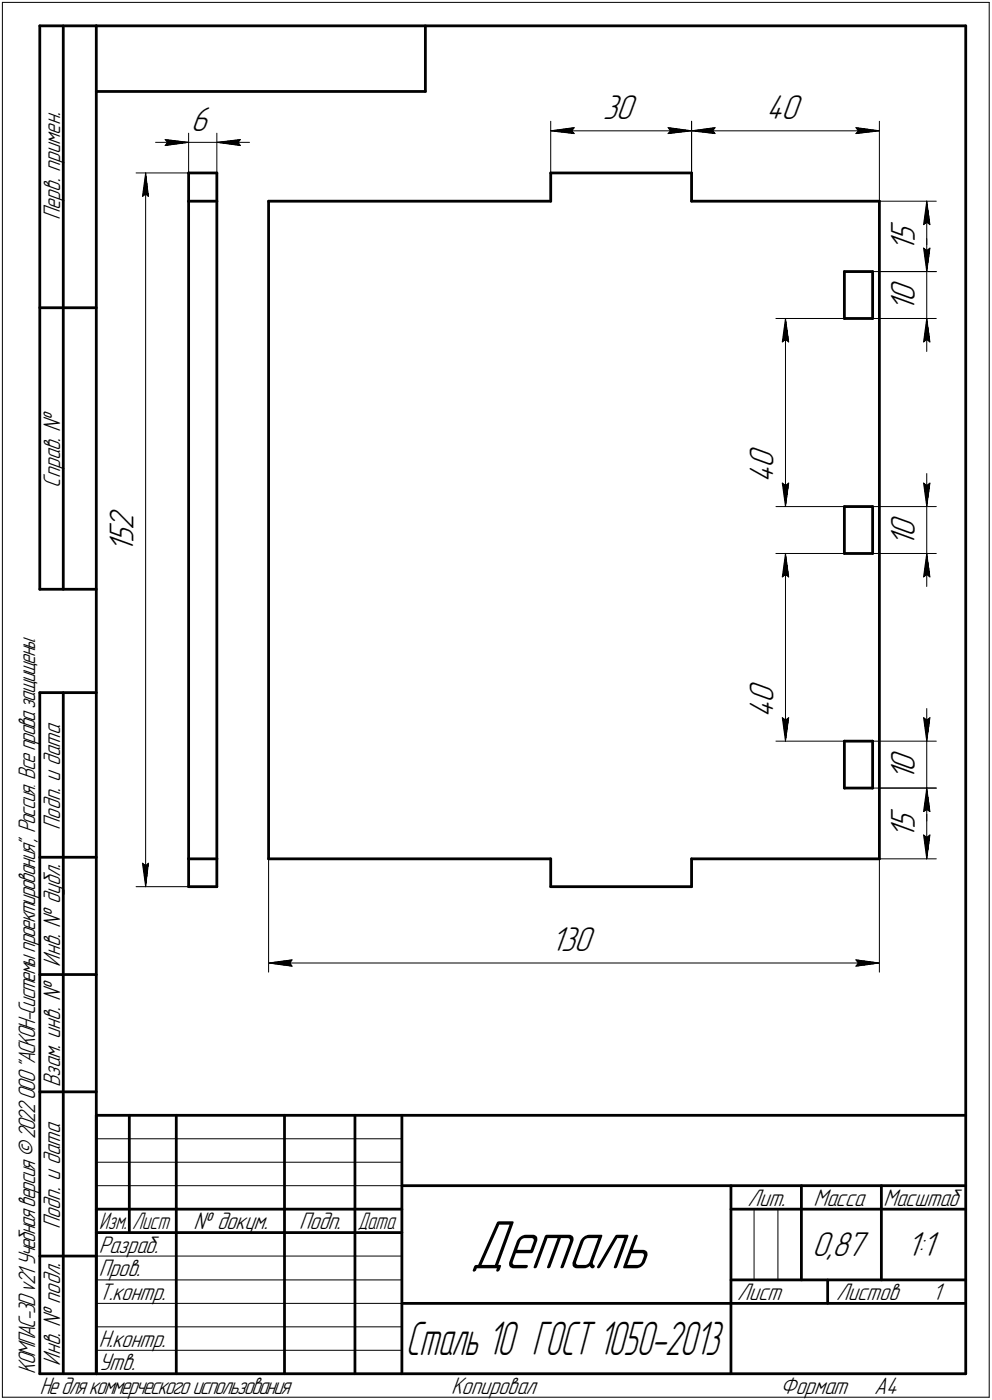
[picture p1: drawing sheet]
<svg xmlns="http://www.w3.org/2000/svg" width="211mm" height="298mm" viewBox="0 0 211 298" stroke-linecap="round" stroke-linejoin="round" font-family="sans-serif">
<defs><g id="words">
<text font-size="15.6" x="100" y="270.1">Деталь</text>
<text font-size="10.6" x="86.4" y="288.5">Сталь 10 ГОСТ 1050-2013</text>
<g font-size="7.8">
<text x="40.6" y="27.8">6</text>
<text x="128.3" y="25.3">30</text>
<text x="163.1" y="25.3">40</text>
<text x="194.7" y="53.7" transform="rotate(-90 194.7 53.7)">1</text>
<text x="194.7" y="51.6" transform="rotate(-90 194.7 51.6)">5</text>
<text x="194.7" y="64.3" transform="rotate(-90 194.7 64.3)">0</text>
<text x="194.7" y="66.4" transform="rotate(-90 194.7 66.4)">1</text>
<text x="164.6" y="99.7" transform="rotate(-90 164.6 99.7)">0</text>
<text x="164.6" y="102.8" transform="rotate(-90 164.6 102.8)">4</text>
<text x="28.4" y="112.9" transform="rotate(-90 28.4 112.9)">2</text>
<text x="28.4" y="117.8" transform="rotate(-90 28.4 117.8)">1</text>
<text x="28.4" y="115.7" transform="rotate(-90 28.4 115.7)">5</text>
<text x="194.7" y="116.4" transform="rotate(-90 194.7 116.4)">1</text>
<text x="194.7" y="114.3" transform="rotate(-90 194.7 114.3)">0</text>
<text x="164.6" y="149.7" transform="rotate(-90 164.6 149.7)">0</text>
<text x="164.6" y="152.8" transform="rotate(-90 164.6 152.8)">4</text>
<text x="194.7" y="166.4" transform="rotate(-90 194.7 166.4)">1</text>
<text x="194.7" y="164.3" transform="rotate(-90 194.7 164.3)">0</text>
<text x="194.7" y="178.7" transform="rotate(-90 194.7 178.7)">1</text>
<text x="194.7" y="176.6" transform="rotate(-90 194.7 176.6)">5</text>
<text x="117.2" y="202.5">130</text>
<text x="172.8" y="267.5">0,87</text>
<text x="192.9" y="267.5">1:1</text>
</g>
<g font-size="5.4">
<text x="12.8" y="46.9" transform="rotate(-90 12.8 46.9)">Перв. примен.</text>
<text x="12.8" y="103.8" transform="rotate(-90 12.8 103.8)">Справ. №</text>
<text x="12.8" y="176.7" transform="rotate(-90 12.8 176.7)">Подп. и дата</text>
<text x="12.8" y="205.8" transform="rotate(-90 12.8 205.8)">Инв. № дубл.</text>
<text x="12.8" y="231.6" transform="rotate(-90 12.8 231.6)">Взам. инв. №</text>
<text x="159.1" y="256.8">Лит.</text>
<text x="173.1" y="256.8">Масса</text>
<text x="188" y="256.8">Масштаб</text>
<text x="12.8" y="261.7" transform="rotate(-90 12.8 261.7)">Подп. и дата</text>
<text x="41.2" y="261.8">№ докум.</text>
<text x="63.6" y="261.8">Подп.</text>
<text x="21" y="266.8">Разраб.</text>
<text x="21" y="271.8">Пров.</text>
<text x="21" y="276.8">Т.контр.</text>
<text x="156.9" y="276.8">Лист</text>
<text x="177.9" y="276.8">Листов</text>
<text x="198.4" y="276.8">1</text>
<text x="21" y="286.8">Н.контр.</text>
<text x="7.5" y="292.5" transform="rotate(-90 7.5 292.5)">КОМПАС-3Dv21 Учебнаяверсия©2022ООО&quot;АСКОН-Системыпроектирования&quot;, Россия. Всеправазащищены.</text>
<text x="12.8" y="290.8" transform="rotate(-90 12.8 290.8)">Инв. № подл.</text>
<text x="21" y="291.8">Утв.</text>
<text x="8.5" y="296.7">Недлякоммерческогоиспользования</text>
<text x="96" y="296.8">Копировал</text>
<text x="166" y="296.8">Формат</text>
<text x="186" y="296.8">A4</text>
</g>
<g font-size="5.3">
<text x="21.1" y="261.8">Изм.</text>
<text x="28.1" y="261.8">Лист</text>
<text x="76.1" y="261.8">Дата</text>
</g>
</g></defs>
<g fill="none" stroke="#000" stroke-width=".59">
<path d="M8.5 5.5v120zM8.5 5.5h12zM13.5 5.5v120zM20.5 5.5v287zM20.5 5.5h185zM20.5 19.5h70zM90.5 5.5v14zM205.5 5.5v287zM40.1 36.8v6zM40.1 36.8h6zM46.1 36.8v6zM117.2 36.8h30z"/>
<path d="M117.2 36.8v6zM147.2 36.8v6zM40.1 42.8h6zM40.1 42.8v140.1zM46.1 42.8v140.1zM57.1 42.8v140.1zM57.1 42.8h60.1zM147.2 42.8h39.9zM179.7 57.8v10zM179.7 57.8h6zM185.7 57.8v10zM187.1 42.8v140.1z"/>
<path d="M8.5 65.5h12zM179.7 67.8h6zM179.7 107.9v10zM179.7 107.9h6zM179.7 117.9h6zM185.7 107.9v10zM8.5 125.5h12zM8.5 147.5v145zM8.5 147.5h12zM13.5 147.5v145zM179.7 157.8h6zM179.7 157.8v10z"/>
<path d="M185.7 157.8v10zM179.7 167.8h6zM8.5 182.5h12zM40.1 182.9h6zM40.1 182.9v5.9zM40.1 188.8h6zM46.1 182.9v5.9zM57.1 182.9h60.1zM117.2 182.9v5.9zM117.2 188.8h30zM147.2 182.9h39.9zM147.2 182.9v5.9z"/>
<path d="M8.5 207.5h12zM8.5 232.5h12zM20.5 237.5h185zM20.5 237.5v55zM27.5 237.5v25zM37.5 237.5v55zM60.5 237.5v55zM75.5 237.5v55zM85.5 237.5v55zM20.5 257.5h65zM85.5 252.5h120zM155.5 252.5v40z"/>
<path d="M155.5 257.5h15zM170.5 252.5v20zM170.5 257.5h35zM187.5 252.5v20zM8.5 267.5h12zM20.5 262.5h65zM85.5 277.5h70zM155.5 277.5h50zM155.5 272.5h50zM176.1 272.5v5zM8.5 292.5h12zM20.5 292.5h185z"/>
</g>
<g fill="none" stroke="#000" stroke-width=".21">
<path d="M.5 .5v297zM.5 .5h210zM210.5 .5v297zM29 36.8h11.1zM31 36.8l.6 5zM31 36.8l-.7 5zM31 36.8v152zM33.1 30.3h7zM35.1 29.7l5 .6zM35.1 29.7l.5 .6zM35.1 31l5-.7zM35.6 30.3l-.5 .7z"/>
<path d="M40.1 28.4v8.4zM40.1 30.3h6zM46.1 28.4v8.4zM46.1 30.3l5 .7zM46.1 30.3l5-.6zM46.1 30.3h7zM50.6 30.3l.5 .7zM51.1 29.7l-.5 .6zM117.2 25.8v11zM117.2 27.9l5-.7zM117.2 27.9l5 .5zM117.2 27.9h30z"/>
<path d="M121.7 27.9l.5 .5zM122.2 27.2l-.5 .7zM142.2 28.4l5-.5zM142.2 27.2l.5 .7zM142.2 27.2l5 .7zM142.7 27.9l-.5 .5zM147.2 25.8v11zM147.2 25.8v17zM147.2 27.9l4.9-.7zM147.2 27.9l4.9 .5zM147.2 27.9h39.9zM151.6 27.9l.5 .5z"/>
<path d="M152.1 27.2l-.5 .7zM182.1 28.4l5-.5zM182.1 27.2l.5 .7zM182.1 27.2l5 .7zM182.6 27.9l-.5 .5zM187.1 25.8v17zM30.3 41.8l.7-.5zM31 41.3l.6 .5zM185.7 57.8h13.5zM187.1 57.8h12.1zM187.1 42.8h12.1zM196.5 52.8l.7 .5z"/>
<path d="M196.5 52.8l.7 5zM196.5 47.8l.7-.5zM197.2 53.3l.7-.5zM197.2 50.8v7zM197.2 57.8v10zM197.2 42.8l.7 5zM197.2 47.3l.7 .5zM197.2 42.8l-.7 5zM197.2 42.8v15zM197.9 52.8l-.7 5zM165.1 67.8h20.6zM166.5 72.8l.6-.5z"/>
<path d="M167.1 67.8l.7 5zM167.1 72.3l.7 .5zM167.1 67.8l-.6 5zM167.1 67.8v40.1zM185.7 67.8h13.5zM196.5 72.8l.7-.5zM197.2 67.8l-.7 5zM197.2 72.3l.7 .5zM197.2 67.8l.7 5zM197.2 67.8v7zM165.1 107.9h20.6zM165.1 117.9h14.6z"/>
<path d="M166.5 102.9l.6 5zM166.5 102.9l.6 .5zM167.1 103.4l.7-.5zM167.1 117.9l.7 5zM167.1 117.9l-.6 5zM167.1 117.9v39.9zM167.8 102.9l-.7 5zM185.7 107.9h13.5zM185.7 117.9h13.5zM196.5 102.9l.7 .5zM196.5 102.9l.7 5zM197.2 103.4l.7-.5z"/>
<path d="M197.2 100.8v7.1zM197.2 117.9l-.7 5zM197.2 117.9l.7 5zM197.2 117.9v7zM197.2 107.9v10zM197.9 102.9l-.7 5zM166.5 122.9l.6-.6zM167.1 122.3l.7 .6zM196.5 122.9l.7-.6zM197.2 122.3l.7 .6zM165.1 157.8h14.6zM166.5 152.8l.6 5z"/>
<path d="M166.5 152.8l.6 .5zM167.1 153.3l.7-.5zM167.8 152.8l-.7 5zM185.7 157.8h13.5zM196.5 152.8l.7 .5zM196.5 152.8l.7 5zM197.2 153.3l.7-.5zM197.2 150.9v6.9zM197.2 157.8v10zM197.9 152.8l-.7 5zM185.7 167.8h13.5zM187.1 167.8h12.1z"/>
<path d="M196.5 172.8l.7-.4zM196.5 177.8l.7 5.1zM196.5 177.8l.7 .5zM197.2 167.8l-.7 5zM197.2 172.4l.7 .4zM197.2 167.8l.7 5zM197.2 167.8v7zM197.2 178.3l.7-.5zM197.2 167.8v15.1zM197.9 177.8l-.7 5.1zM29 188.8h11.1zM30.3 183.8l.7 5z"/>
<path d="M30.3 183.8l.7 .5zM31 184.3l.6-.5zM31.6 183.8l-.6 5zM57.1 182.9v24.1zM187.1 182.9h12.1zM187.1 182.9v24.1zM57.1 205.1l5-.7zM57.1 205.1l5 .6zM57.1 205.1h130zM61.6 205.1l.5 .6zM62.1 204.4l-.5 .7zM182.1 205.7l5-.6z"/>
<path d="M182.1 204.4l.5 .7zM182.1 204.4l5 .7zM182.6 205.1l-.5 .6zM20.5 247.5h65zM20.5 252.5h65zM20.5 242.5h65zM160.4 257.5v15zM165.5 257.5v15zM20.5 267.5h65zM20.5 272.5h65zM20.5 277.5h65zM.5 297.5h210z"/>
<path d="M20.5 282.5h65zM20.5 287.5h65z"/>
</g>
<g fill="#fff" stroke="#fff" stroke-width=".21">
<path d="M22.9 107.9h7.1zM22.9 107.9h7.1zM22.9 108h7.1zM22.9 108.1h7.1zM22.9 108.2h7.1zM22.9 108.3h7.1zM22.9 108.4h7.1zM22.9 108.5h7.1zM22.9 108.5h7.1zM22.9 108.6h7.1zM22.9 108.7h7.1zM22.9 108.8h7.1zM22.9 108.9h7.1zM22.9 109h7.1zM22.9 109.1h7.1zM22.9 109.1h7.1zM22.9 109.2h7.1zM22.9 109.3h7.1zM22.9 109.4h7.1zM22.9 109.5h7.1zM22.9 109.6h7.1zM22.9 109.6h7.1zM22.9 109.7h7.1zM22.9 109.8h7.1zM22.9 109.9h7.1zM22.9 110h7.1zM22.9 110.1h7.1zM22.9 110.2h7.1zM22.9 110.2h7.1zM22.9 110.3h7.1zM22.9 110.4h7.1zM22.9 110.5h7.1zM22.9 110.6h7.1zM22.9 110.7h7.1zM22.9 110.7h7.1zM22.9 110.8h7.1zM22.9 110.9h7.1zM22.9 111h7.1zM22.9 111.1h7.1zM22.9 111.2h7.1zM22.9 111.3h7.1zM22.9 111.3h7.1zM22.9 111.4h7.1zM22.9 111.5h7.1zM22.9 111.6h7.1zM22.9 111.7h7.1zM22.9 111.8h7.1zM22.9 111.8h7.1zM22.9 111.9h7.1zM22.9 112h7.1zM22.9 112.1h7.1zM22.9 112.2h7.1zM22.9 112.3h7.1zM22.9 112.4h7.1zM22.9 112.4h7.1zM22.9 112.5h7.1zM22.9 112.6h7.1zM22.9 112.7h7.1zM22.9 112.8h7.1zM22.9 112.9h7.1zM22.9 112.9h7.1zM22.9 113h7.1zM22.9 113.1h7.1zM22.9 113.2h7.1zM22.9 113.3h7.1zM22.9 113.4h7.1zM22.9 113.5h7.1zM22.9 113.5h7.1zM22.9 113.6h7.1zM22.9 113.7h7.1zM22.9 113.8h7.1zM22.9 113.9h7.1zM22.9 114h7.1zM22.9 114h7.1zM22.9 114.1h7.1zM22.9 114.2h7.1zM22.9 114.3h7.1zM22.9 114.4h7.1zM22.9 114.5h7.1zM22.9 114.6h7.1zM22.9 114.6h7.1zM22.9 114.7h7.1zM22.9 114.8h7.1zM22.9 114.9h7.1zM22.9 115h7.1zM22.9 115.1h7.1zM22.9 115.1h7.1zM22.9 115.2h7.1zM22.9 115.3h7.1zM22.9 115.4h7.1zM22.9 115.5h7.1zM22.9 115.6h7.1zM22.9 115.7h7.1zM22.9 115.7h7.1zM22.9 115.8h7.1zM22.9 115.9h7.1zM22.9 116h7.1zM22.9 116.1h7.1zM22.9 116.2h7.1zM22.9 116.2h7.1zM22.9 116.3h7.1zM22.9 116.4h7.1zM22.9 116.5h7.1zM22.9 116.6h7.1zM22.9 116.7h7.1zM22.9 116.8h7.1zM22.9 116.8h7.1zM22.9 116.9h7.1zM22.9 117h7.1zM22.9 117.1h7.1zM22.9 117.2h7.1zM22.9 117.3h7.1zM22.9 117.3h7.1zM22.9 117.4h7.1zM22.9 117.5h7.1zM22.9 117.6h7.1zM22.9 117.7h7.1z"/>
<path d="M29.7 183.3h2.5zM29.8 183.4h2.4zM29.8 183.5h2.4zM29.8 183.6h2.4zM29.8 183.6h2.4zM29.8 183.7h2.4zM29.8 183.8h2.4zM29.8 183.9h2.4zM29.9 184h2.2zM29.9 184.1h2.2zM29.9 184.1h2.2zM29.9 184.2h2.2zM29.9 184.3h2.2zM29.9 184.4h2.2zM29.9 184.5h2.2zM30 184.6h2zM30 184.7h2zM30 184.7h2zM30 184.8h2zM30 184.9h2zM30 185h2zM30 185.1h2zM30 185.2h1.9zM30.1 185.3h1.8zM30.1 185.3h1.8zM30.1 185.4h1.8zM30.1 185.5h1.8zM30.1 185.6h1.8zM30.1 185.7h1.8zM30.1 185.8h1.8zM30.1 185.8h1.7zM30.1 185.9h1.7zM30.1 186h1.7zM30.1 186.1h1.7zM30.1 186.2h1.7zM30.1 186.3h1.7zM30.1 186.4h1.7zM30.2 186.4h1.5zM30.2 186.5h1.5zM30.2 186.6h1.5zM30.2 186.7h1.5zM30.2 186.8h1.5zM30.2 186.9h1.5zM30.2 186.9h1.5zM30.2 187h1.5zM30.3 187.1h1.4zM30.3 187.2h1.4zM30.4 187.3h1.2zM30.4 187.4h1.2zM30.5 187.5h1.1zM30.5 187.5h1zM30.5 187.6h1zM30.6 187.7h.8zM30.6 187.8h.8zM30.6 187.9h.8zM30.6 188h.7zM30.7 188h.6zM30.7 188.1h.6zM30.7 188.2h.5zM30.8 188.3h.4zM30.8 188.4h.4zM30.9 188.5h.3zM30.9 188.6h.3z"/>
<path d="M30.9 37.1h.3zM30.9 37.2h.3zM30.8 37.3h.4zM30.8 37.3h.4zM30.7 37.4h.5zM30.7 37.5h.6zM30.7 37.6h.6zM30.6 37.7h.7zM30.6 37.8h.8zM30.6 37.8h.8zM30.6 37.9h.8zM30.5 38h1zM30.5 38.1h1zM30.5 38.2h1.1zM30.4 38.3h1.2zM30.4 38.4h1.2zM30.3 38.4h1.4zM30.3 38.5h1.4zM30.2 38.6h1.5zM30.2 38.7h1.5zM30.2 38.8h1.5zM30.2 38.9h1.5zM30.2 38.9h1.5zM30.2 39h1.5zM30.2 39.1h1.5zM30.2 39.2h1.5zM30.1 39.3h1.7zM30.1 39.4h1.7zM30.1 39.5h1.7zM30.1 39.5h1.7zM30.1 39.6h1.7zM30.1 39.7h1.7zM30.1 39.8h1.7zM30.1 39.9h1.8zM30.1 40h1.8zM30.1 40h1.8zM30.1 40.1h1.8zM30.1 40.2h1.8zM30.1 40.3h1.8zM30.1 40.4h1.8zM30 40.5h1.9zM30 40.6h2zM30 40.6h2zM30 40.7h2zM30 40.8h2zM30 40.9h2zM30 41h2zM30 41.1h2zM29.9 41.1h2.2zM29.9 41.2h2.2zM29.9 41.3h2.2zM29.9 41.4h2.2zM29.9 41.5h2.2zM29.9 41.6h2.2zM29.9 41.7h2.2zM29.8 41.7h2.4zM29.8 41.8h2.4zM29.8 41.9h2.4zM29.8 42h2.4zM29.8 42.1h2.4zM29.8 42.2h2.4zM29.8 42.2h2.4z"/>
<path d="M40.6 22.2h5zM40.6 22.3h5zM40.6 22.4h5zM40.6 22.4h5zM40.6 22.5h5zM40.6 22.6h5zM40.6 22.7h5zM40.6 22.8h5zM40.6 22.9h5zM40.6 22.9h5zM40.6 23h5zM40.6 23.1h5zM40.6 23.2h5zM40.6 23.3h5zM40.6 23.4h5zM40.6 23.5h5zM40.6 23.5h5zM40.6 23.6h5zM40.6 23.7h5zM40.6 23.8h5zM40.6 23.9h5zM40.6 24h5zM40.6 24h5zM40.6 24.1h5zM40.6 24.2h5zM40.6 24.3h5zM40.6 24.4h5zM40.6 24.5h5zM40.6 24.6h5zM40.6 24.6h5zM40.6 24.7h5zM40.6 24.8h5zM40.6 24.9h5zM40.6 25h5zM40.6 25.1h5zM40.6 25.1h5zM40.6 25.2h5zM40.6 25.3h5zM40.6 25.4h5zM40.6 25.5h5zM40.6 25.6h5zM40.6 25.7h5zM40.6 25.7h5zM40.6 25.8h5zM40.6 25.9h5zM40.6 26h5zM40.6 26.1h5zM40.6 26.2h5zM40.6 26.2h5zM40.6 26.3h5zM40.6 26.4h5zM40.6 26.5h5zM40.6 26.6h5zM40.6 26.7h5zM40.6 26.8h5zM40.6 26.8h5zM40.6 26.9h5zM40.6 27h5zM40.6 27.1h5zM40.6 27.2h5zM40.6 27.3h5zM40.6 27.3h5zM40.6 27.4h5zM40.6 27.5h5zM40.6 27.6h5zM40.6 27.7h5zM40.6 27.8h5zM40.6 27.9h5zM40.6 27.9h5zM40.6 28h5zM40.6 28.1h5zM40.6 28.2h5zM40.6 28.3h5zM40.6 28.4h5zM40.6 28.4h5zM40.6 28.5h5zM40.6 28.6h5zM40.6 28.7h5zM40.6 28.8h5zM40.6 28.9h5zM40.6 29h5zM40.6 29h5zM40.6 29.1h5zM40.6 29.2h5zM40.6 29.3h5z"/>
<path d="M34.6 29.2h.7zM34.6 29.3h1.3zM34.6 29.4h1.9zM34.6 29.5h2.6zM34.6 29.5h3.2zM34.6 29.6h3.8zM34.6 29.7h4zM34.6 29.8h4.3zM34.6 29.9h4.4zM34.6 30h4.7zM34.6 30.1h4.9zM34.6 30.1h5.1zM34.6 30.2h5.4zM34.6 30.3h5.5zM34.6 30.4h5.4zM34.6 30.5h5.2zM34.6 30.6h4.9zM34.6 30.6h4.8zM34.6 30.7h4.6zM34.6 30.8h4.3zM34.6 30.9h4.2zM34.6 31h4zM34.6 31.1h3.8zM34.6 31.2h3.2zM34.6 31.2h2.6zM34.6 31.3h1.9zM34.6 31.4h1.3zM34.6 31.5h.7z"/>
<path d="M51.1 29.2h.5zM50.5 29.3h1.1zM49.8 29.4h1.8zM49.2 29.5h2.4zM48.6 29.5h3zM47.9 29.6h3.7zM47.8 29.7h3.8zM47.5 29.8h4.1zM47.3 29.9h4.3zM47.1 30h4.5zM46.8 30.1h4.8zM46.7 30.1h4.9zM46.4 30.2h5.2zM46.1 30.3h5.5zM46.4 30.4h5.2zM46.6 30.5h5zM46.7 30.6h4.9zM47 30.6h4.6zM47.2 30.7h4.4zM47.3 30.8h4.3zM47.6 30.9h4zM47.8 31h3.8zM47.9 31.1h3.7zM48.6 31.2h3zM49.2 31.2h2.4zM49.8 31.3h1.8zM50.5 31.4h1.1zM51.1 31.5h.5z"/>
<path d="M128.3 19.6h7.8zM128.3 19.7h7.8zM128.3 19.8h7.8zM128.3 19.9h7.8zM128.3 20h7.8zM128.3 20.1h7.8zM128.3 20.2h7.8zM128.3 20.2h7.8zM128.3 20.3h7.8zM128.3 20.4h7.8zM128.3 20.5h7.8zM128.3 20.6h7.8zM128.3 20.7h7.8zM128.3 20.7h7.8zM128.3 20.8h7.8zM128.3 20.9h7.8zM128.3 21h7.8zM128.3 21.1h7.8zM128.3 21.2h7.8zM128.3 21.3h7.8zM128.3 21.3h7.8zM128.3 21.4h7.8zM128.3 21.5h7.8zM128.3 21.6h7.8zM128.3 21.7h7.8zM128.3 21.8h7.8zM128.3 21.8h7.8zM128.3 21.9h7.8zM128.3 22h7.8zM128.3 22.1h7.8zM128.3 22.2h7.8zM128.3 22.3h7.8zM128.3 22.4h7.8zM128.3 22.4h7.8zM128.3 22.5h7.8zM128.3 22.6h7.8zM128.3 22.7h7.8zM128.3 22.8h7.8zM128.3 22.9h7.8zM128.3 22.9h7.8zM128.3 23h7.8zM128.3 23.1h7.8zM128.3 23.2h7.8zM128.3 23.3h7.8zM128.3 23.4h7.8zM128.3 23.5h7.8zM128.3 23.5h7.8zM128.3 23.6h7.8zM128.3 23.7h7.8zM128.3 23.8h7.8zM128.3 23.9h7.8zM128.3 24h7.8zM128.3 24h7.8zM128.3 24.1h7.8zM128.3 24.2h7.8zM128.3 24.3h7.8zM128.3 24.4h7.8zM128.3 24.5h7.8zM128.3 24.6h7.8zM128.3 24.6h7.8zM128.3 24.7h7.8zM128.3 24.8h7.8zM128.3 24.9h7.8zM128.3 25h7.8zM128.3 25.1h7.8zM128.3 25.1h7.8zM128.3 25.2h7.8zM128.3 25.3h7.8zM128.3 25.4h7.8zM128.3 25.5h7.8zM128.3 25.6h7.8zM128.3 25.7h7.8zM128.3 25.7h7.8zM128.3 25.8h7.8zM128.3 25.9h7.8zM128.3 26h7.8zM128.3 26.1h7.8zM128.3 26.2h7.8zM128.3 26.2h7.8zM128.3 26.3h7.8zM128.3 26.4h7.8zM128.3 26.5h7.8zM128.3 26.6h7.8zM128.3 26.7h7.8zM128.3 26.8h7.8z"/>
<path d="M122.1 26.7h.6zM121.5 26.8h1.2zM120.8 26.8h1.9zM120.2 26.9h2.5zM119.6 27h3.1zM119 27.1h3.7zM118.8 27.2h3.9zM118.6 27.3h4.1zM118.4 27.3h4.3zM118.2 27.4h4.5zM118 27.5h4.7zM117.8 27.6h4.9zM117.6 27.7h5.1zM117.4 27.8h5.3zM117.2 27.9h5.5zM117.4 27.9h5.3zM117.7 28h5zM117.9 28.1h4.8zM118.1 28.2h4.6zM118.4 28.3h4.3zM118.5 28.4h4.2zM118.8 28.4h3.9zM119 28.5h3.7zM119.6 28.6h3.1zM120.2 28.7h2.5zM120.8 28.8h1.9zM121.5 28.9h1.2zM122.1 29h.6z"/>
<path d="M141.6 26.7h.7zM141.6 26.8h1.3zM141.6 26.8h1.9zM141.6 26.9h2.6zM141.6 27h3.2zM141.6 27.1h3.8zM141.6 27.2h4zM141.6 27.3h4.2zM141.6 27.3h4.4zM141.6 27.4h4.6zM141.6 27.5h4.8zM141.6 27.6h5zM141.6 27.7h5.2zM141.6 27.8h5.4zM141.6 27.9h5.6zM141.6 27.9h5.4zM141.6 28h5.1zM141.6 28.1h5zM141.6 28.2h4.7zM141.6 28.3h4.4zM141.6 28.4h4.3zM141.6 28.4h4zM141.6 28.5h3.8zM141.6 28.6h3.2zM141.6 28.7h2.6zM141.6 28.8h1.9zM141.6 28.9h1.3zM141.6 29h.7z"/>
<path d="M163.1 19.6h8.1zM163.1 19.7h8.1zM163.1 19.8h8.1zM163.1 19.9h8.1zM163.1 20h8.1zM163.1 20.1h8.1zM163.1 20.2h8.1zM163.1 20.2h8.1zM163.1 20.3h8.1zM163.1 20.4h8.1zM163.1 20.5h8.1zM163.1 20.6h8.1zM163.1 20.7h8.1zM163.1 20.7h8.1zM163.1 20.8h8.1zM163.1 20.9h8.1zM163.1 21h8.1zM163.1 21.1h8.1zM163.1 21.2h8.1zM163.1 21.3h8.1zM163.1 21.3h8.1zM163.1 21.4h8.1zM163.1 21.5h8.1zM163.1 21.6h8.1zM163.1 21.7h8.1zM163.1 21.8h8.1zM163.1 21.8h8.1zM163.1 21.9h8.1zM163.1 22h8.1zM163.1 22.1h8.1zM163.1 22.2h8.1zM163.1 22.3h8.1zM163.1 22.4h8.1zM163.1 22.4h8.1zM163.1 22.5h8.1zM163.1 22.6h8.1zM163.1 22.7h8.1zM163.1 22.8h8.1zM163.1 22.9h8.1zM163.1 22.9h8.1zM163.1 23h8.1zM163.1 23.1h8.1zM163.1 23.2h8.1zM163.1 23.3h8.1zM163.1 23.4h8.1zM163.1 23.5h8.1zM163.1 23.5h8.1zM163.1 23.6h8.1zM163.1 23.7h8.1zM163.1 23.8h8.1zM163.1 23.9h8.1zM163.1 24h8.1zM163.1 24h8.1zM163.1 24.1h8.1zM163.1 24.2h8.1zM163.1 24.3h8.1zM163.1 24.4h8.1zM163.1 24.5h8.1zM163.1 24.6h8.1zM163.1 24.6h8.1zM163.1 24.7h8.1zM163.1 24.8h8.1zM163.1 24.9h8.1zM163.1 25h8.1zM163.1 25.1h8.1zM163.1 25.1h8.1zM163.1 25.2h8.1zM163.1 25.3h8.1zM163.1 25.4h8.1zM163.1 25.5h8.1zM163.1 25.6h8.1zM163.1 25.7h8.1zM163.1 25.7h8.1zM163.1 25.8h8.1zM163.1 25.9h8.1zM163.1 26h8.1zM163.1 26.1h8.1zM163.1 26.2h8.1zM163.1 26.2h8.1zM163.1 26.3h8.1zM163.1 26.4h8.1zM163.1 26.5h8.1zM163.1 26.6h8.1zM163.1 26.7h8.1zM163.1 26.8h8.1z"/>
<path d="M152.1 26.7h.6zM151.5 26.8h1.2zM150.8 26.8h1.9zM150.2 26.9h2.5zM149.6 27h3.1zM148.9 27.1h3.8zM148.8 27.2h3.9zM148.6 27.3h4.1zM148.3 27.3h4.4zM148.2 27.4h4.5zM148 27.5h4.7zM147.7 27.6h5zM147.6 27.7h5.1zM147.4 27.8h5.3zM147.2 27.9h5.5zM147.4 27.9h5.3zM147.7 28h5zM147.8 28.1h4.9zM148.1 28.2h4.6zM148.3 28.3h4.4zM148.5 28.4h4.2zM148.8 28.4h3.9zM148.9 28.5h3.8zM149.6 28.6h3.1zM150.2 28.7h2.5zM150.8 28.8h1.9zM151.5 28.9h1.2zM152.1 29h.6z"/>
<path d="M181.6 26.7h.7zM181.6 26.8h1.3zM181.6 26.8h1.9zM181.6 26.9h2.5zM181.6 27h3.1zM181.6 27.1h3.7zM181.6 27.2h4zM181.6 27.3h4.2zM181.6 27.3h4.3zM181.6 27.4h4.6zM181.6 27.5h4.8zM181.6 27.6h4.9zM181.6 27.7h5.2zM181.6 27.8h5.3zM181.6 27.9h5.5zM181.6 27.9h5.3zM181.6 28h5.1zM181.6 28.1h4.9zM181.6 28.2h4.7zM181.6 28.3h4.4zM181.6 28.4h4.2zM181.6 28.4h4zM181.6 28.5h3.7zM181.6 28.6h3.1zM181.6 28.7h2.5zM181.6 28.8h1.9zM181.6 28.9h1.3zM181.6 29h.7z"/>
<path d="M189.1 59.3h7.1zM189.1 59.4h7.1zM189.1 59.4h7.1zM189.1 59.5h7.1zM189.1 59.6h7.1zM189.1 59.7h7.1zM189.1 59.8h7.1zM189.1 59.9h7.1zM189.1 59.9h7.1zM189.1 60h7.1zM189.1 60.1h7.1zM189.1 60.2h7.1zM189.1 60.3h7.1zM189.1 60.4h7.1zM189.1 60.5h7.1zM189.1 60.5h7.1zM189.1 60.6h7.1zM189.1 60.7h7.1zM189.1 60.8h7.1zM189.1 60.9h7.1zM189.1 61h7.1zM189.1 61h7.1zM189.1 61.1h7.1zM189.1 61.2h7.1zM189.1 61.3h7.1zM189.1 61.4h7.1zM189.1 61.5h7.1zM189.1 61.6h7.1zM189.1 61.6h7.1zM189.1 61.7h7.1zM189.1 61.8h7.1zM189.1 61.9h7.1zM189.1 62h7.1zM189.1 62.1h7.1zM189.1 62.1h7.1zM189.1 62.2h7.1zM189.1 62.3h7.1zM189.1 62.4h7.1zM189.1 62.5h7.1zM189.1 62.6h7.1zM189.1 62.7h7.1zM189.1 62.7h7.1zM189.1 62.8h7.1zM189.1 62.9h7.1zM189.1 63h7.1zM189.1 63.1h7.1zM189.1 63.2h7.1zM189.1 63.2h7.1zM189.1 63.3h7.1zM189.1 63.4h7.1zM189.1 63.5h7.1zM189.1 63.6h7.1zM189.1 63.7h7.1zM189.1 63.8h7.1zM189.1 63.8h7.1zM189.1 63.9h7.1zM189.1 64h7.1zM189.1 64.1h7.1zM189.1 64.2h7.1zM189.1 64.3h7.1zM189.1 64.3h7.1zM189.1 64.4h7.1zM189.1 64.5h7.1zM189.1 64.6h7.1zM189.1 64.7h7.1zM189.1 64.8h7.1zM189.1 64.9h7.1zM189.1 64.9h7.1zM189.1 65h7.1zM189.1 65.1h7.1zM189.1 65.2h7.1zM189.1 65.3h7.1zM189.1 65.4h7.1zM189.1 65.4h7.1zM189.1 65.5h7.1zM189.1 65.6h7.1zM189.1 65.7h7.1zM189.1 65.8h7.1zM189.1 65.9h7.1zM189.1 66h7.1zM189.1 66h7.1zM189.1 66.1h7.1zM189.1 66.2h7.1zM189.1 66.3h7.1z"/>
<path d="M196 52.3h2.5zM196.1 52.4h2.4zM196.1 52.5h2.4zM196.1 52.6h2.4zM196.1 52.7h2.4zM196.1 52.7h2.4zM196.1 52.8h2.4zM196.1 52.9h2.4zM196.1 53h2.3zM196.2 53.1h2.2zM196.2 53.2h2.2zM196.2 53.3h2.2zM196.2 53.3h2.2zM196.2 53.4h2.2zM196.2 53.5h2.2zM196.2 53.6h2.1zM196.2 53.7h2.1zM196.2 53.8h2.1zM196.3 53.8h2zM196.3 53.9h2zM196.3 54h2zM196.3 54.1h2zM196.3 54.2h1.9zM196.3 54.3h1.9zM196.3 54.4h1.9zM196.3 54.4h1.9zM196.3 54.5h1.9zM196.3 54.6h1.9zM196.3 54.7h1.9zM196.3 54.8h1.9zM196.3 54.9h1.8zM196.3 54.9h1.8zM196.3 55h1.8zM196.3 55.1h1.8zM196.3 55.2h1.8zM196.3 55.3h1.8zM196.4 55.4h1.7zM196.4 55.5h1.6zM196.4 55.5h1.6zM196.4 55.6h1.6zM196.4 55.7h1.6zM196.4 55.8h1.6zM196.4 55.9h1.6zM196.4 56h1.6zM196.4 56h1.6zM196.5 56.1h1.5zM196.5 56.2h1.5zM196.6 56.3h1.3zM196.6 56.4h1.3zM196.7 56.5h1.1zM196.7 56.6h1.1zM196.7 56.6h1zM196.8 56.7h.9zM196.8 56.8h.9zM196.8 56.9h.8zM196.8 57h.8zM196.9 57.1h.6zM196.9 57.1h.6zM196.9 57.2h.5zM197 57.3h.4zM197 57.4h.4zM197.1 57.5h.3zM197.1 57.6h.3z"/>
<path d="M197.1 68.1h.3zM197.1 68.2h.3zM197 68.2h.4zM197 68.3h.4zM196.9 68.4h.5zM196.9 68.5h.6zM196.9 68.6h.6zM196.8 68.7h.8zM196.8 68.7h.8zM196.8 68.8h.9zM196.8 68.9h.9zM196.7 69h1zM196.7 69.1h1.1zM196.7 69.2h1.1zM196.6 69.3h1.3zM196.6 69.3h1.3zM196.5 69.4h1.5zM196.5 69.5h1.5zM196.4 69.6h1.6zM196.4 69.7h1.6zM196.4 69.8h1.6zM196.4 69.8h1.6zM196.4 69.9h1.6zM196.4 70h1.6zM196.4 70.1h1.6zM196.4 70.2h1.6zM196.4 70.3h1.7zM196.3 70.4h1.8zM196.3 70.4h1.8zM196.3 70.5h1.8zM196.3 70.6h1.8zM196.3 70.7h1.8zM196.3 70.8h1.8zM196.3 70.9h1.9zM196.3 71h1.9zM196.3 71h1.9zM196.3 71.1h1.9zM196.3 71.2h1.9zM196.3 71.3h1.9zM196.3 71.4h1.9zM196.3 71.5h1.9zM196.3 71.5h2zM196.3 71.6h2zM196.3 71.7h2zM196.3 71.8h2zM196.2 71.9h2.1zM196.2 72h2.1zM196.2 72.1h2.1zM196.2 72.1h2.2zM196.2 72.2h2.2zM196.2 72.3h2.2zM196.2 72.4h2.2zM196.2 72.5h2.2zM196.2 72.6h2.2zM196.1 72.6h2.3zM196.1 72.7h2.4zM196.1 72.8h2.4zM196.1 72.9h2.4zM196.1 73h2.4zM196.1 73.1h2.4zM196.1 73.2h2.4zM196.1 73.2h2.4z"/>
<path d="M189.1 47h7.1zM189.1 47.1h7.1zM189.1 47.2h7.1zM189.1 47.2h7.1zM189.1 47.3h7.1zM189.1 47.4h7.1zM189.1 47.5h7.1zM189.1 47.6h7.1zM189.1 47.7h7.1zM189.1 47.8h7.1zM189.1 47.8h7.1zM189.1 47.9h7.1zM189.1 48h7.1zM189.1 48.1h7.1zM189.1 48.2h7.1zM189.1 48.3h7.1zM189.1 48.3h7.1zM189.1 48.4h7.1zM189.1 48.5h7.1zM189.1 48.6h7.1zM189.1 48.7h7.1zM189.1 48.8h7.1zM189.1 48.9h7.1zM189.1 48.9h7.1zM189.1 49h7.1zM189.1 49.1h7.1zM189.1 49.2h7.1zM189.1 49.3h7.1zM189.1 49.4h7.1zM189.1 49.4h7.1zM189.1 49.5h7.1zM189.1 49.6h7.1zM189.1 49.7h7.1zM189.1 49.8h7.1zM189.1 49.9h7.1zM189.1 50h7.1zM189.1 50h7.1zM189.1 50.1h7.1zM189.1 50.2h7.1zM189.1 50.3h7.1zM189.1 50.4h7.1zM189.1 50.5h7.1zM189.1 50.5h7.1zM189.1 50.6h7.1zM189.1 50.7h7.1zM189.1 50.8h7.1zM189.1 50.9h7.1zM189.1 51h7.1zM189.1 51.1h7.1zM189.1 51.1h7.1zM189.1 51.2h7.1zM189.1 51.3h7.1zM189.1 51.4h7.1zM189.1 51.5h7.1zM189.1 51.6h7.1zM189.1 51.6h7.1zM189.1 51.7h7.1zM189.1 51.8h7.1zM189.1 51.9h7.1zM189.1 52h7.1zM189.1 52.1h7.1zM189.1 52.2h7.1zM189.1 52.2h7.1zM189.1 52.3h7.1zM189.1 52.4h7.1zM189.1 52.5h7.1zM189.1 52.6h7.1zM189.1 52.7h7.1zM189.1 52.7h7.1zM189.1 52.8h7.1zM189.1 52.9h7.1zM189.1 53h7.1zM189.1 53.1h7.1zM189.1 53.2h7.1zM189.1 53.3h7.1zM189.1 53.3h7.1zM189.1 53.4h7.1zM189.1 53.5h7.1zM189.1 53.6h7.1z"/>
<path d="M196 52.3h2.5zM196.1 52.4h2.4zM196.1 52.5h2.4zM196.1 52.6h2.4zM196.1 52.7h2.4zM196.1 52.7h2.4zM196.1 52.8h2.4zM196.1 52.9h2.4zM196.1 53h2.3zM196.2 53.1h2.2zM196.2 53.2h2.2zM196.2 53.3h2.2zM196.2 53.3h2.2zM196.2 53.4h2.2zM196.2 53.5h2.2zM196.2 53.6h2.1zM196.2 53.7h2.1zM196.2 53.8h2.1zM196.3 53.8h2zM196.3 53.9h2zM196.3 54h2zM196.3 54.1h2zM196.3 54.2h1.9zM196.3 54.3h1.9zM196.3 54.4h1.9zM196.3 54.4h1.9zM196.3 54.5h1.9zM196.3 54.6h1.9zM196.3 54.7h1.9zM196.3 54.8h1.9zM196.3 54.9h1.8zM196.3 54.9h1.8zM196.3 55h1.8zM196.3 55.1h1.8zM196.3 55.2h1.8zM196.3 55.3h1.8zM196.4 55.4h1.7zM196.4 55.5h1.6zM196.4 55.5h1.6zM196.4 55.6h1.6zM196.4 55.7h1.6zM196.4 55.8h1.6zM196.4 55.9h1.6zM196.4 56h1.6zM196.4 56h1.6zM196.5 56.1h1.5zM196.5 56.2h1.5zM196.6 56.3h1.3zM196.6 56.4h1.3zM196.7 56.5h1.1zM196.7 56.6h1.1zM196.7 56.6h1zM196.8 56.7h.9zM196.8 56.8h.9zM196.8 56.9h.8zM196.8 57h.8zM196.9 57.1h.6zM196.9 57.1h.6zM196.9 57.2h.5zM197 57.3h.4zM197 57.4h.4zM197.1 57.5h.3zM197.1 57.6h.3z"/>
<path d="M197.1 43.1h.3zM197.1 43.2h.3zM197 43.3h.4zM197 43.3h.4zM196.9 43.4h.5zM196.9 43.5h.6zM196.9 43.6h.6zM196.8 43.7h.8zM196.8 43.8h.8zM196.8 43.9h.9zM196.8 43.9h.9zM196.7 44h1zM196.7 44.1h1.1zM196.7 44.2h1.1zM196.6 44.3h1.3zM196.6 44.4h1.3zM196.5 44.4h1.5zM196.5 44.5h1.5zM196.4 44.6h1.6zM196.4 44.7h1.6zM196.4 44.8h1.6zM196.4 44.9h1.6zM196.4 45h1.6zM196.4 45h1.6zM196.4 45.1h1.6zM196.4 45.2h1.6zM196.4 45.3h1.7zM196.3 45.4h1.8zM196.3 45.5h1.8zM196.3 45.6h1.8zM196.3 45.6h1.8zM196.3 45.7h1.8zM196.3 45.8h1.8zM196.3 45.9h1.9zM196.3 46h1.9zM196.3 46.1h1.9zM196.3 46.1h1.9zM196.3 46.2h1.9zM196.3 46.3h1.9zM196.3 46.4h1.9zM196.3 46.5h1.9zM196.3 46.6h2zM196.3 46.7h2zM196.3 46.7h2zM196.3 46.8h2zM196.2 46.9h2.1zM196.2 47h2.1zM196.2 47.1h2.1zM196.2 47.2h2.2zM196.2 47.2h2.2zM196.2 47.3h2.2zM196.2 47.4h2.2zM196.2 47.5h2.2zM196.2 47.6h2.2zM196.1 47.7h2.3zM196.1 47.8h2.4zM196.1 47.8h2.4zM196.1 47.9h2.4zM196.1 48h2.4zM196.1 48.1h2.4zM196.1 48.2h2.4zM196.1 48.3h2.4z"/>
<path d="M159 94.7h7.1zM159 94.7h7.1zM159 94.8h7.1zM159 94.9h7.1zM159 95h7.1zM159 95.1h7.1zM159 95.2h7.1zM159 95.2h7.1zM159 95.3h7.1zM159 95.4h7.1zM159 95.5h7.1zM159 95.6h7.1zM159 95.7h7.1zM159 95.8h7.1zM159 95.8h7.1zM159 95.9h7.1zM159 96h7.1zM159 96.1h7.1zM159 96.2h7.1zM159 96.3h7.1zM159 96.4h7.1zM159 96.4h7.1zM159 96.5h7.1zM159 96.6h7.1zM159 96.7h7.1zM159 96.8h7.1zM159 96.9h7.1zM159 96.9h7.1zM159 97h7.1zM159 97.1h7.1zM159 97.2h7.1zM159 97.3h7.1zM159 97.4h7.1zM159 97.5h7.1zM159 97.5h7.1zM159 97.6h7.1zM159 97.7h7.1zM159 97.8h7.1zM159 97.9h7.1zM159 98h7.1zM159 98h7.1zM159 98.1h7.1zM159 98.2h7.1zM159 98.3h7.1zM159 98.4h7.1zM159 98.5h7.1zM159 98.6h7.1zM159 98.6h7.1zM159 98.7h7.1zM159 98.8h7.1zM159 98.9h7.1zM159 99h7.1zM159 99.1h7.1zM159 99.1h7.1zM159 99.2h7.1zM159 99.3h7.1zM159 99.4h7.1zM159 99.5h7.1zM159 99.6h7.1zM159 99.7h7.1zM159 99.7h7.1zM159 99.8h7.1zM159 99.9h7.1zM159 100h7.1zM159 100.1h7.1zM159 100.2h7.1zM159 100.2h7.1zM159 100.3h7.1zM159 100.4h7.1zM159 100.5h7.1zM159 100.6h7.1zM159 100.7h7.1zM159 100.8h7.1zM159 100.8h7.1zM159 100.9h7.1zM159 101h7.1zM159 101.1h7.1zM159 101.2h7.1zM159 101.3h7.1zM159 101.3h7.1zM159 101.4h7.1zM159 101.5h7.1zM159 101.6h7.1zM159 101.7h7.1zM159 101.8h7.1zM159 101.9h7.1zM159 101.9h7.1zM159 102h7.1zM159 102.1h7.1zM159 102.2h7.1zM159 102.3h7.1zM159 102.4h7.1zM159 102.4h7.1zM159 102.5h7.1zM159 102.6h7.1zM159 102.7h7.1zM159 102.8h7.1z"/>
<path d="M167 68.1h.3zM167 68.2h.3zM167 68.2h.4zM167 68.3h.4zM166.9 68.4h.5zM166.9 68.5h.6zM166.9 68.6h.6zM166.8 68.7h.8zM166.8 68.7h.8zM166.7 68.8h.9zM166.7 68.9h.9zM166.6 69h1zM166.6 69.1h1.1zM166.6 69.2h1.1zM166.5 69.3h1.3zM166.5 69.3h1.3zM166.5 69.4h1.4zM166.5 69.5h1.4zM166.4 69.6h1.5zM166.4 69.7h1.6zM166.4 69.8h1.6zM166.4 69.8h1.6zM166.4 69.9h1.6zM166.4 70h1.6zM166.4 70.1h1.6zM166.4 70.2h1.6zM166.4 70.3h1.7zM166.3 70.4h1.8zM166.3 70.4h1.8zM166.3 70.5h1.8zM166.3 70.6h1.8zM166.3 70.7h1.8zM166.3 70.8h1.8zM166.3 70.9h1.8zM166.3 71h1.8zM166.3 71h1.8zM166.2 71.1h1.9zM166.2 71.2h1.9zM166.2 71.3h1.9zM166.2 71.4h1.9zM166.2 71.5h1.9zM166.2 71.5h2zM166.2 71.6h2zM166.2 71.7h2zM166.2 71.8h2zM166.1 71.9h2.1zM166.1 72h2.1zM166.1 72.1h2.1zM166.1 72.1h2.2zM166.1 72.2h2.2zM166.1 72.3h2.2zM166.1 72.4h2.2zM166.1 72.5h2.2zM166.1 72.6h2.2zM166 72.6h2.3zM166 72.7h2.4zM166 72.8h2.4zM166 72.9h2.4zM166 73h2.4zM166 73.1h2.4zM166 73.2h2.4zM166 73.2h2.4z"/>
<path d="M165.9 102.4h2.5zM166 102.4h2.4zM166 102.5h2.4zM166 102.6h2.4zM166 102.7h2.4zM166 102.8h2.4zM166 102.9h2.4zM166 103h2.4zM166 103h2.3zM166.1 103.1h2.2zM166.1 103.2h2.2zM166.1 103.3h2.2zM166.1 103.4h2.2zM166.1 103.5h2.2zM166.1 103.5h2.2zM166.1 103.6h2.1zM166.1 103.7h2.1zM166.1 103.8h2.1zM166.2 103.9h2zM166.2 104h2zM166.2 104.1h2zM166.2 104.1h2zM166.2 104.2h1.9zM166.2 104.3h1.9zM166.2 104.4h1.9zM166.2 104.5h1.9zM166.2 104.6h1.9zM166.3 104.6h1.8zM166.3 104.7h1.8zM166.3 104.8h1.8zM166.3 104.9h1.8zM166.3 105h1.8zM166.3 105.1h1.8zM166.3 105.2h1.8zM166.3 105.2h1.8zM166.3 105.3h1.8zM166.4 105.4h1.7zM166.4 105.5h1.6zM166.4 105.6h1.6zM166.4 105.7h1.6zM166.4 105.7h1.6zM166.4 105.8h1.6zM166.4 105.9h1.6zM166.4 106h1.6zM166.4 106.1h1.5zM166.5 106.2h1.4zM166.5 106.3h1.4zM166.5 106.3h1.3zM166.5 106.4h1.3zM166.6 106.5h1.1zM166.6 106.6h1.1zM166.6 106.7h1zM166.7 106.8h.9zM166.7 106.8h.9zM166.8 106.9h.8zM166.8 107h.8zM166.9 107.1h.6zM166.9 107.2h.6zM166.9 107.3h.5zM167 107.4h.4zM167 107.4h.4zM167 107.5h.3zM167 107.6h.3z"/>
<path d="M159 144.7h7.1zM159 144.8h7.1zM159 144.9h7.1zM159 144.9h7.1zM159 145h7.1zM159 145.1h7.1zM159 145.2h7.1zM159 145.3h7.1zM159 145.4h7.1zM159 145.5h7.1zM159 145.5h7.1zM159 145.6h7.1zM159 145.7h7.1zM159 145.8h7.1zM159 145.9h7.1zM159 146h7.1zM159 146h7.1zM159 146.1h7.1zM159 146.2h7.1zM159 146.3h7.1zM159 146.4h7.1zM159 146.5h7.1zM159 146.6h7.1zM159 146.6h7.1zM159 146.7h7.1zM159 146.8h7.1zM159 146.9h7.1zM159 147h7.1zM159 147.1h7.1zM159 147.2h7.1zM159 147.2h7.1zM159 147.3h7.1zM159 147.4h7.1zM159 147.5h7.1zM159 147.6h7.1zM159 147.7h7.1zM159 147.7h7.1zM159 147.8h7.1zM159 147.9h7.1zM159 148h7.1zM159 148.1h7.1zM159 148.2h7.1zM159 148.3h7.1zM159 148.3h7.1zM159 148.4h7.1zM159 148.5h7.1zM159 148.6h7.1zM159 148.7h7.1zM159 148.8h7.1zM159 148.8h7.1zM159 148.9h7.1zM159 149h7.1zM159 149.1h7.1zM159 149.2h7.1zM159 149.3h7.1zM159 149.4h7.1zM159 149.4h7.1zM159 149.5h7.1zM159 149.6h7.1zM159 149.7h7.1zM159 149.8h7.1zM159 149.9h7.1zM159 149.9h7.1zM159 150h7.1zM159 150.1h7.1zM159 150.2h7.1zM159 150.3h7.1zM159 150.4h7.1zM159 150.5h7.1zM159 150.5h7.1zM159 150.6h7.1zM159 150.7h7.1zM159 150.8h7.1zM159 150.9h7.1zM159 151h7.1zM159 151h7.1zM159 151.1h7.1zM159 151.2h7.1zM159 151.3h7.1zM159 151.4h7.1zM159 151.5h7.1zM159 151.6h7.1zM159 151.6h7.1zM159 151.7h7.1zM159 151.8h7.1zM159 151.9h7.1zM159 152h7.1zM159 152.1h7.1zM159 152.1h7.1zM159 152.2h7.1zM159 152.3h7.1zM159 152.4h7.1zM159 152.5h7.1zM159 152.6h7.1zM159 152.7h7.1zM159 152.7h7.1z"/>
<path d="M167 118.1h.3zM167 118.2h.3zM167 118.3h.4zM167 118.4h.4zM166.9 118.4h.5zM166.9 118.5h.6zM166.9 118.6h.6zM166.8 118.7h.8zM166.8 118.8h.8zM166.7 118.9h.9zM166.7 119h.9zM166.6 119h1zM166.6 119.1h1.1zM166.6 119.2h1.1zM166.5 119.3h1.3zM166.5 119.4h1.3zM166.5 119.5h1.4zM166.5 119.5h1.4zM166.4 119.6h1.5zM166.4 119.7h1.6zM166.4 119.8h1.6zM166.4 119.9h1.6zM166.4 120h1.6zM166.4 120.1h1.6zM166.4 120.1h1.6zM166.4 120.2h1.6zM166.4 120.3h1.7zM166.3 120.4h1.8zM166.3 120.5h1.8zM166.3 120.6h1.8zM166.3 120.6h1.8zM166.3 120.7h1.8zM166.3 120.8h1.8zM166.3 120.9h1.8zM166.3 121h1.8zM166.3 121.1h1.8zM166.2 121.2h1.9zM166.2 121.2h1.9zM166.2 121.3h1.9zM166.2 121.4h1.9zM166.2 121.5h1.9zM166.2 121.6h2zM166.2 121.7h2zM166.2 121.8h2zM166.2 121.8h2zM166.1 121.9h2.1zM166.1 122h2.1zM166.1 122.1h2.1zM166.1 122.2h2.2zM166.1 122.3h2.2zM166.1 122.3h2.2zM166.1 122.4h2.2zM166.1 122.5h2.2zM166.1 122.6h2.2zM166 122.7h2.3zM166 122.8h2.4zM166 122.9h2.4zM166 122.9h2.4zM166 123h2.4zM166 123.1h2.4zM166 123.2h2.4zM166 123.3h2.4z"/>
<path d="M165.9 152.3h2.5zM166 152.4h2.4zM166 152.5h2.4zM166 152.6h2.4zM166 152.7h2.4zM166 152.7h2.4zM166 152.8h2.4zM166 152.9h2.4zM166 153h2.3zM166.1 153.1h2.2zM166.1 153.2h2.2zM166.1 153.2h2.2zM166.1 153.3h2.2zM166.1 153.4h2.2zM166.1 153.5h2.2zM166.1 153.6h2.1zM166.1 153.7h2.1zM166.1 153.8h2.1zM166.2 153.8h2zM166.2 153.9h2zM166.2 154h2zM166.2 154.1h2zM166.2 154.2h1.9zM166.2 154.3h1.9zM166.2 154.3h1.9zM166.2 154.4h1.9zM166.2 154.5h1.9zM166.3 154.6h1.8zM166.3 154.7h1.8zM166.3 154.8h1.8zM166.3 154.9h1.8zM166.3 154.9h1.8zM166.3 155h1.8zM166.3 155.1h1.8zM166.3 155.2h1.8zM166.3 155.3h1.8zM166.4 155.4h1.7zM166.4 155.4h1.6zM166.4 155.5h1.6zM166.4 155.6h1.6zM166.4 155.7h1.6zM166.4 155.8h1.6zM166.4 155.9h1.6zM166.4 156h1.6zM166.4 156h1.5zM166.5 156.1h1.4zM166.5 156.2h1.4zM166.5 156.3h1.3zM166.5 156.4h1.3zM166.6 156.5h1.1zM166.6 156.5h1.1zM166.6 156.6h1zM166.7 156.7h.9zM166.7 156.8h.9zM166.8 156.9h.8zM166.8 157h.8zM166.9 157.1h.6zM166.9 157.1h.6zM166.9 157.2h.5zM167 157.3h.4zM167 157.4h.4zM167 157.5h.3zM167 157.6h.3z"/>
<path d="M189.1 109.3h7.1zM189.1 109.4h7.1zM189.1 109.5h7.1zM189.1 109.6h7.1zM189.1 109.6h7.1zM189.1 109.7h7.1zM189.1 109.8h7.1zM189.1 109.9h7.1zM189.1 110h7.1zM189.1 110.1h7.1zM189.1 110.2h7.1zM189.1 110.2h7.1zM189.1 110.3h7.1zM189.1 110.4h7.1zM189.1 110.5h7.1zM189.1 110.6h7.1zM189.1 110.7h7.1zM189.1 110.7h7.1zM189.1 110.8h7.1zM189.1 110.9h7.1zM189.1 111h7.1zM189.1 111.1h7.1zM189.1 111.2h7.1zM189.1 111.3h7.1zM189.1 111.3h7.1zM189.1 111.4h7.1zM189.1 111.5h7.1zM189.1 111.6h7.1zM189.1 111.7h7.1zM189.1 111.8h7.1zM189.1 111.8h7.1zM189.1 111.9h7.1zM189.1 112h7.1zM189.1 112.1h7.1zM189.1 112.2h7.1zM189.1 112.3h7.1zM189.1 112.4h7.1zM189.1 112.4h7.1zM189.1 112.5h7.1zM189.1 112.6h7.1zM189.1 112.7h7.1zM189.1 112.8h7.1zM189.1 112.9h7.1zM189.1 112.9h7.1zM189.1 113h7.1zM189.1 113.1h7.1zM189.1 113.2h7.1zM189.1 113.3h7.1zM189.1 113.4h7.1zM189.1 113.5h7.1zM189.1 113.5h7.1zM189.1 113.6h7.1zM189.1 113.7h7.1zM189.1 113.8h7.1zM189.1 113.9h7.1zM189.1 114h7.1zM189.1 114h7.1zM189.1 114.1h7.1zM189.1 114.2h7.1zM189.1 114.3h7.1zM189.1 114.4h7.1zM189.1 114.5h7.1zM189.1 114.6h7.1zM189.1 114.6h7.1zM189.1 114.7h7.1zM189.1 114.8h7.1zM189.1 114.9h7.1zM189.1 115h7.1zM189.1 115.1h7.1zM189.1 115.1h7.1zM189.1 115.2h7.1zM189.1 115.3h7.1zM189.1 115.4h7.1zM189.1 115.5h7.1zM189.1 115.6h7.1zM189.1 115.7h7.1zM189.1 115.7h7.1zM189.1 115.8h7.1zM189.1 115.9h7.1zM189.1 116h7.1zM189.1 116.1h7.1zM189.1 116.2h7.1zM189.1 116.2h7.1zM189.1 116.3h7.1z"/>
<path d="M196 102.4h2.5zM196.1 102.4h2.4zM196.1 102.5h2.4zM196.1 102.6h2.4zM196.1 102.7h2.4zM196.1 102.8h2.4zM196.1 102.9h2.4zM196.1 103h2.4zM196.1 103h2.3zM196.2 103.1h2.2zM196.2 103.2h2.2zM196.2 103.3h2.2zM196.2 103.4h2.2zM196.2 103.5h2.2zM196.2 103.5h2.2zM196.2 103.6h2.1zM196.2 103.7h2.1zM196.2 103.8h2.1zM196.3 103.9h2zM196.3 104h2zM196.3 104.1h2zM196.3 104.1h2zM196.3 104.2h1.9zM196.3 104.3h1.9zM196.3 104.4h1.9zM196.3 104.5h1.9zM196.3 104.6h1.9zM196.3 104.6h1.9zM196.3 104.7h1.9zM196.3 104.8h1.9zM196.3 104.9h1.8zM196.3 105h1.8zM196.3 105.1h1.8zM196.3 105.2h1.8zM196.3 105.2h1.8zM196.3 105.3h1.8zM196.4 105.4h1.7zM196.4 105.5h1.6zM196.4 105.6h1.6zM196.4 105.7h1.6zM196.4 105.7h1.6zM196.4 105.8h1.6zM196.4 105.9h1.6zM196.4 106h1.6zM196.4 106.1h1.6zM196.5 106.2h1.5zM196.5 106.3h1.5zM196.6 106.3h1.3zM196.6 106.4h1.3zM196.7 106.5h1.1zM196.7 106.6h1.1zM196.7 106.7h1zM196.8 106.8h.9zM196.8 106.8h.9zM196.8 106.9h.8zM196.8 107h.8zM196.9 107.1h.6zM196.9 107.2h.6zM196.9 107.3h.5zM197 107.4h.4zM197 107.4h.4zM197.1 107.5h.3zM197.1 107.6h.3z"/>
<path d="M197.1 118.1h.3zM197.1 118.2h.3zM197 118.3h.4zM197 118.4h.4zM196.9 118.4h.5zM196.9 118.5h.6zM196.9 118.6h.6zM196.8 118.7h.8zM196.8 118.8h.8zM196.8 118.9h.9zM196.8 119h.9zM196.7 119h1zM196.7 119.1h1.1zM196.7 119.2h1.1zM196.6 119.3h1.3zM196.6 119.4h1.3zM196.5 119.5h1.5zM196.5 119.5h1.5zM196.4 119.6h1.6zM196.4 119.7h1.6zM196.4 119.8h1.6zM196.4 119.9h1.6zM196.4 120h1.6zM196.4 120.1h1.6zM196.4 120.1h1.6zM196.4 120.2h1.6zM196.4 120.3h1.7zM196.3 120.4h1.8zM196.3 120.5h1.8zM196.3 120.6h1.8zM196.3 120.6h1.8zM196.3 120.7h1.8zM196.3 120.8h1.8zM196.3 120.9h1.9zM196.3 121h1.9zM196.3 121.1h1.9zM196.3 121.2h1.9zM196.3 121.2h1.9zM196.3 121.3h1.9zM196.3 121.4h1.9zM196.3 121.5h1.9zM196.3 121.6h2zM196.3 121.7h2zM196.3 121.8h2zM196.3 121.8h2zM196.2 121.9h2.1zM196.2 122h2.1zM196.2 122.1h2.1zM196.2 122.2h2.2zM196.2 122.3h2.2zM196.2 122.3h2.2zM196.2 122.4h2.2zM196.2 122.5h2.2zM196.2 122.6h2.2zM196.1 122.7h2.3zM196.1 122.8h2.4zM196.1 122.9h2.4zM196.1 122.9h2.4zM196.1 123h2.4zM196.1 123.1h2.4zM196.1 123.2h2.4zM196.1 123.3h2.4z"/>
<path d="M189.1 159.3h7.1zM189.1 159.3h7.1zM189.1 159.4h7.1zM189.1 159.5h7.1zM189.1 159.6h7.1zM189.1 159.7h7.1zM189.1 159.8h7.1zM189.1 159.9h7.1zM189.1 159.9h7.1zM189.1 160h7.1zM189.1 160.1h7.1zM189.1 160.2h7.1zM189.1 160.3h7.1zM189.1 160.4h7.1zM189.1 160.4h7.1zM189.1 160.5h7.1zM189.1 160.6h7.1zM189.1 160.7h7.1zM189.1 160.8h7.1zM189.1 160.9h7.1zM189.1 161h7.1zM189.1 161h7.1zM189.1 161.1h7.1zM189.1 161.2h7.1zM189.1 161.3h7.1zM189.1 161.4h7.1zM189.1 161.5h7.1zM189.1 161.5h7.1zM189.1 161.6h7.1zM189.1 161.7h7.1zM189.1 161.8h7.1zM189.1 161.9h7.1zM189.1 162h7.1zM189.1 162.1h7.1zM189.1 162.1h7.1zM189.1 162.2h7.1zM189.1 162.3h7.1zM189.1 162.4h7.1zM189.1 162.5h7.1zM189.1 162.6h7.1zM189.1 162.6h7.1zM189.1 162.7h7.1zM189.1 162.8h7.1zM189.1 162.9h7.1zM189.1 163h7.1zM189.1 163.1h7.1zM189.1 163.2h7.1zM189.1 163.2h7.1zM189.1 163.3h7.1zM189.1 163.4h7.1zM189.1 163.5h7.1zM189.1 163.6h7.1zM189.1 163.7h7.1zM189.1 163.7h7.1zM189.1 163.8h7.1zM189.1 163.9h7.1zM189.1 164h7.1zM189.1 164.1h7.1zM189.1 164.2h7.1zM189.1 164.3h7.1zM189.1 164.3h7.1zM189.1 164.4h7.1zM189.1 164.5h7.1zM189.1 164.6h7.1zM189.1 164.7h7.1zM189.1 164.8h7.1zM189.1 164.8h7.1zM189.1 164.9h7.1zM189.1 165h7.1zM189.1 165.1h7.1zM189.1 165.2h7.1zM189.1 165.3h7.1zM189.1 165.4h7.1zM189.1 165.4h7.1zM189.1 165.5h7.1zM189.1 165.6h7.1zM189.1 165.7h7.1zM189.1 165.8h7.1zM189.1 165.9h7.1zM189.1 165.9h7.1zM189.1 166h7.1zM189.1 166.1h7.1zM189.1 166.2h7.1zM189.1 166.3h7.1z"/>
<path d="M196 152.3h2.5zM196.1 152.4h2.4zM196.1 152.5h2.4zM196.1 152.6h2.4zM196.1 152.7h2.4zM196.1 152.7h2.4zM196.1 152.8h2.4zM196.1 152.9h2.4zM196.1 153h2.3zM196.2 153.1h2.2zM196.2 153.2h2.2zM196.2 153.2h2.2zM196.2 153.3h2.2zM196.2 153.4h2.2zM196.2 153.5h2.2zM196.2 153.6h2.1zM196.2 153.7h2.1zM196.2 153.8h2.1zM196.3 153.8h2zM196.3 153.9h2zM196.3 154h2zM196.3 154.1h2zM196.3 154.2h1.9zM196.3 154.3h1.9zM196.3 154.3h1.9zM196.3 154.4h1.9zM196.3 154.5h1.9zM196.3 154.6h1.9zM196.3 154.7h1.9zM196.3 154.8h1.9zM196.3 154.9h1.8zM196.3 154.9h1.8zM196.3 155h1.8zM196.3 155.1h1.8zM196.3 155.2h1.8zM196.3 155.3h1.8zM196.4 155.4h1.7zM196.4 155.4h1.6zM196.4 155.5h1.6zM196.4 155.6h1.6zM196.4 155.7h1.6zM196.4 155.8h1.6zM196.4 155.9h1.6zM196.4 156h1.6zM196.4 156h1.6zM196.5 156.1h1.5zM196.5 156.2h1.5zM196.6 156.3h1.3zM196.6 156.4h1.3zM196.7 156.5h1.1zM196.7 156.5h1.1zM196.7 156.6h1zM196.8 156.7h.9zM196.8 156.8h.9zM196.8 156.9h.8zM196.8 157h.8zM196.9 157.1h.6zM196.9 157.1h.6zM196.9 157.2h.5zM197 157.3h.4zM197 157.4h.4zM197.1 157.5h.3zM197.1 157.6h.3z"/>
<path d="M197.1 168.1h.3zM197.1 168.1h.3zM197 168.2h.4zM197 168.3h.4zM196.9 168.4h.5zM196.9 168.5h.6zM196.9 168.6h.6zM196.8 168.7h.8zM196.8 168.7h.8zM196.8 168.8h.9zM196.8 168.9h.9zM196.7 169h1zM196.7 169.1h1.1zM196.7 169.2h1.1zM196.6 169.2h1.3zM196.6 169.3h1.3zM196.5 169.4h1.5zM196.5 169.5h1.5zM196.4 169.6h1.6zM196.4 169.7h1.6zM196.4 169.8h1.6zM196.4 169.8h1.6zM196.4 169.9h1.6zM196.4 170h1.6zM196.4 170.1h1.6zM196.4 170.2h1.6zM196.4 170.3h1.7zM196.3 170.3h1.8zM196.3 170.4h1.8zM196.3 170.5h1.8zM196.3 170.6h1.8zM196.3 170.7h1.8zM196.3 170.8h1.8zM196.3 170.9h1.9zM196.3 170.9h1.9zM196.3 171h1.9zM196.3 171.1h1.9zM196.3 171.2h1.9zM196.3 171.3h1.9zM196.3 171.4h1.9zM196.3 171.4h1.9zM196.3 171.5h2zM196.3 171.6h2zM196.3 171.7h2zM196.3 171.8h2zM196.2 171.9h2.1zM196.2 172h2.1zM196.2 172h2.1zM196.2 172.1h2.2zM196.2 172.2h2.2zM196.2 172.3h2.2zM196.2 172.4h2.2zM196.2 172.5h2.2zM196.2 172.6h2.2zM196.1 172.6h2.3zM196.1 172.7h2.4zM196.1 172.8h2.4zM196.1 172.9h2.4zM196.1 173h2.4zM196.1 173.1h2.4zM196.1 173.1h2.4zM196.1 173.2h2.4z"/>
<path d="M189.1 172h7.1zM189.1 172h7.1zM189.1 172.1h7.1zM189.1 172.2h7.1zM189.1 172.3h7.1zM189.1 172.4h7.1zM189.1 172.5h7.1zM189.1 172.6h7.1zM189.1 172.6h7.1zM189.1 172.7h7.1zM189.1 172.8h7.1zM189.1 172.9h7.1zM189.1 173h7.1zM189.1 173.1h7.1zM189.1 173.1h7.1zM189.1 173.2h7.1zM189.1 173.3h7.1zM189.1 173.4h7.1zM189.1 173.5h7.1zM189.1 173.6h7.1zM189.1 173.7h7.1zM189.1 173.7h7.1zM189.1 173.8h7.1zM189.1 173.9h7.1zM189.1 174h7.1zM189.1 174.1h7.1zM189.1 174.2h7.1zM189.1 174.2h7.1zM189.1 174.3h7.1zM189.1 174.4h7.1zM189.1 174.5h7.1zM189.1 174.6h7.1zM189.1 174.7h7.1zM189.1 174.8h7.1zM189.1 174.8h7.1zM189.1 174.9h7.1zM189.1 175h7.1zM189.1 175.1h7.1zM189.1 175.2h7.1zM189.1 175.3h7.1zM189.1 175.3h7.1zM189.1 175.4h7.1zM189.1 175.5h7.1zM189.1 175.6h7.1zM189.1 175.7h7.1zM189.1 175.8h7.1zM189.1 175.9h7.1zM189.1 175.9h7.1zM189.1 176h7.1zM189.1 176.1h7.1zM189.1 176.2h7.1zM189.1 176.3h7.1zM189.1 176.4h7.1zM189.1 176.4h7.1zM189.1 176.5h7.1zM189.1 176.6h7.1zM189.1 176.7h7.1zM189.1 176.8h7.1zM189.1 176.9h7.1zM189.1 177h7.1zM189.1 177h7.1zM189.1 177.1h7.1zM189.1 177.2h7.1zM189.1 177.3h7.1zM189.1 177.4h7.1zM189.1 177.5h7.1zM189.1 177.5h7.1zM189.1 177.6h7.1zM189.1 177.7h7.1zM189.1 177.8h7.1zM189.1 177.9h7.1zM189.1 178h7.1zM189.1 178.1h7.1zM189.1 178.1h7.1zM189.1 178.2h7.1zM189.1 178.3h7.1zM189.1 178.4h7.1zM189.1 178.5h7.1zM189.1 178.6h7.1zM189.1 178.6h7.1z"/>
<path d="M197.1 168.1h.3zM197.1 168.1h.3zM197 168.2h.4zM197 168.3h.4zM196.9 168.4h.5zM196.9 168.5h.6zM196.9 168.6h.6zM196.8 168.7h.8zM196.8 168.7h.8zM196.8 168.8h.9zM196.8 168.9h.9zM196.7 169h1zM196.7 169.1h1.1zM196.7 169.2h1.1zM196.6 169.2h1.3zM196.6 169.3h1.3zM196.5 169.4h1.5zM196.5 169.5h1.5zM196.4 169.6h1.6zM196.4 169.7h1.6zM196.4 169.8h1.6zM196.4 169.8h1.6zM196.4 169.9h1.6zM196.4 170h1.6zM196.4 170.1h1.6zM196.4 170.2h1.6zM196.4 170.3h1.7zM196.3 170.3h1.8zM196.3 170.4h1.8zM196.3 170.5h1.8zM196.3 170.6h1.8zM196.3 170.7h1.8zM196.3 170.8h1.8zM196.3 170.9h1.9zM196.3 170.9h1.9zM196.3 171h1.9zM196.3 171.1h1.9zM196.3 171.2h1.9zM196.3 171.3h1.9zM196.3 171.4h1.9zM196.3 171.4h1.9zM196.3 171.5h2zM196.3 171.6h2zM196.3 171.7h2zM196.3 171.8h2zM196.2 171.9h2.1zM196.2 172h2.1zM196.2 172h2.1zM196.2 172.1h2.2zM196.2 172.2h2.2zM196.2 172.3h2.2zM196.2 172.4h2.2zM196.2 172.5h2.2zM196.2 172.6h2.2zM196.1 172.6h2.3zM196.1 172.7h2.4zM196.1 172.8h2.4zM196.1 172.9h2.4zM196.1 173h2.4zM196.1 173.1h2.4zM196.1 173.1h2.4zM196.1 173.2h2.4z"/>
<path d="M196 177.4h2.5zM196.1 177.5h2.4zM196.1 177.5h2.4zM196.1 177.6h2.4zM196.1 177.7h2.4zM196.1 177.8h2.4zM196.1 177.9h2.4zM196.1 178h2.4zM196.1 178.1h2.3zM196.2 178.1h2.2zM196.2 178.2h2.2zM196.2 178.3h2.2zM196.2 178.4h2.2zM196.2 178.5h2.2zM196.2 178.6h2.2zM196.2 178.6h2.1zM196.2 178.7h2.1zM196.2 178.8h2.1zM196.3 178.9h2zM196.3 179h2zM196.3 179.1h2zM196.3 179.2h2zM196.3 179.2h1.9zM196.3 179.3h1.9zM196.3 179.4h1.9zM196.3 179.5h1.9zM196.3 179.6h1.9zM196.3 179.7h1.9zM196.3 179.7h1.9zM196.3 179.8h1.8zM196.3 179.9h1.8zM196.3 180h1.8zM196.3 180.1h1.8zM196.3 180.2h1.8zM196.3 180.3h1.8zM196.4 180.3h1.7zM196.4 180.4h1.6zM196.4 180.5h1.6zM196.4 180.6h1.6zM196.4 180.7h1.6zM196.4 180.8h1.6zM196.4 180.8h1.6zM196.4 180.9h1.6zM196.4 181h1.6zM196.5 181.1h1.5zM196.5 181.2h1.5zM196.6 181.3h1.3zM196.6 181.4h1.3zM196.7 181.4h1.1zM196.7 181.5h1.1zM196.7 181.6h1.1zM196.8 181.7h.9zM196.8 181.8h.9zM196.8 181.9h.8zM196.8 181.9h.8zM196.8 182h.8zM196.9 182.1h.6zM196.9 182.2h.6zM197 182.3h.4zM197 182.4h.4zM197 182.5h.4zM197.1 182.5h.3zM197.1 182.6h.3z"/>
<path d="M117.2 196.9h9.9zM117.2 197h9.9zM117.2 197.1h9.9zM117.2 197.2h9.9zM117.2 197.3h9.9zM117.2 197.4h9.9zM117.2 197.4h9.9zM117.2 197.5h9.9zM117.2 197.6h9.9zM117.2 197.7h9.9zM117.2 197.8h9.9zM117.2 197.9h9.9zM117.2 198h9.9zM117.2 198h9.9zM117.2 198.1h9.9zM117.2 198.2h9.9zM117.2 198.3h9.9zM117.2 198.4h9.9zM117.2 198.5h9.9zM117.2 198.5h9.9zM117.2 198.6h9.9zM117.2 198.7h9.9zM117.2 198.8h9.9zM117.2 198.9h9.9zM117.2 199h9.9zM117.2 199.1h9.9zM117.2 199.1h9.9zM117.2 199.2h9.9zM117.2 199.3h9.9zM117.2 199.4h9.9zM117.2 199.5h9.9zM117.2 199.6h9.9zM117.2 199.6h9.9zM117.2 199.7h9.9zM117.2 199.8h9.9zM117.2 199.9h9.9zM117.2 200h9.9zM117.2 200.1h9.9zM117.2 200.2h9.9zM117.2 200.2h9.9zM117.2 200.3h9.9zM117.2 200.4h9.9zM117.2 200.5h9.9zM117.2 200.6h9.9zM117.2 200.7h9.9zM117.2 200.7h9.9zM117.2 200.8h9.9zM117.2 200.9h9.9zM117.2 201h9.9zM117.2 201.1h9.9zM117.2 201.2h9.9zM117.2 201.3h9.9zM117.2 201.3h9.9zM117.2 201.4h9.9zM117.2 201.5h9.9zM117.2 201.6h9.9zM117.2 201.7h9.9zM117.2 201.8h9.9zM117.2 201.8h9.9zM117.2 201.9h9.9zM117.2 202h9.9zM117.2 202.1h9.9zM117.2 202.2h9.9zM117.2 202.3h9.9zM117.2 202.4h9.9zM117.2 202.4h9.9zM117.2 202.5h9.9zM117.2 202.6h9.9zM117.2 202.7h9.9zM117.2 202.8h9.9zM117.2 202.9h9.9zM117.2 202.9h9.9zM117.2 203h9.9zM117.2 203.1h9.9zM117.2 203.2h9.9zM117.2 203.3h9.9zM117.2 203.4h9.9zM117.2 203.5h9.9zM117.2 203.5h9.9zM117.2 203.6h9.9zM117.2 203.7h9.9zM117.2 203.8h9.9zM117.2 203.9h9.9zM117.2 204h9.9z"/>
<path d="M62.1 203.9h.6zM61.5 204h1.2zM60.8 204h1.9zM60.2 204.1h2.5zM59.6 204.2h3.1zM58.9 204.3h3.8zM58.8 204.4h3.9zM58.6 204.5h4.1zM58.3 204.6h4.4zM58.2 204.6h4.5zM58 204.7h4.7zM57.7 204.8h5zM57.6 204.9h5.1zM57.4 205h5.3zM57.1 205.1h5.6zM57.4 205.1h5.3zM57.6 205.2h5.1zM57.7 205.3h5zM58 205.4h4.7zM58.2 205.5h4.5zM58.3 205.6h4.4zM58.6 205.7h4.1zM58.8 205.7h3.9zM58.9 205.8h3.8zM59.7 205.9h3zM60.5 206h2.2zM61.2 206.1h1.5zM62 206.2h.7z"/>
<path d="M181.6 203.9h.7zM181.6 204h1.3zM181.6 204h1.9zM181.6 204.1h2.5zM181.6 204.2h3.1zM181.6 204.3h3.7zM181.6 204.4h4zM181.6 204.5h4.2zM181.6 204.6h4.3zM181.6 204.6h4.6zM181.6 204.7h4.8zM181.6 204.8h4.9zM181.6 204.9h5.2zM181.6 205h5.3zM181.6 205.1h5.5zM181.6 205.1h5.3zM181.6 205.2h5.2zM181.6 205.3h4.9zM181.6 205.4h4.8zM181.6 205.5h4.6zM181.6 205.6h4.3zM181.6 205.7h4.2zM181.6 205.7h4zM181.6 205.8h3.7zM181.6 205.9h3.1zM181.6 206h2.3zM181.6 206.1h1.5zM181.6 206.2h.8z"/>
</g>
<g fill="#000" stroke="#000" stroke-width=".21">
<path d="M30.8 38.1h.2zM30.8 38.2h.2zM30.8 38.3h.2zM30.8 38.4h.2zM30.8 38.4h.2zM30.8 38.5h.2zM30.8 38.6h.2zM30.8 38.7h.2zM30.7 38.8h.3zM30.7 38.9h.3zM30.7 38.9h.3zM30.7 39h.3zM30.7 39.1h.3zM30.7 39.2h.3zM30.7 39.3h.3zM30.6 39.4h.4zM30.6 39.5h.4zM30.6 39.5h.4zM30.6 39.6h.4zM30.6 39.7h.4zM30.6 39.8h.4zM30.6 39.9h.4zM30.6 40h.4zM30.6 40h.4zM30.6 40.1h.4zM30.6 40.2h.4zM30.6 40.3h.4zM30.6 40.4h.4zM30.6 40.5h.4zM30.6 40.6h.4zM30.5 40.6h.5zM30.5 40.7h.5zM30.5 40.8h.5zM30.5 40.9h.5zM30.5 41h.5zM30.5 41.1h.5zM30.5 41.1h.5zM30.4 41.2h.6zM30.4 41.3h.6zM30.4 41.4h.5zM30.4 41.5h.4zM30.4 41.6h.2zM30.4 41.7h.2z"/>
<path d="M31 37.6h.2zM31 37.7h.2zM31 37.8h.2zM31 37.8h.2zM31 37.9h.2zM31 38h.2zM31 38.1h.2zM31 38.2h.2zM31 38.3h.2zM31 38.4h.2zM31 38.4h.2zM31 38.5h.2zM31 38.6h.2zM31 38.7h.2zM31 38.8h.2zM31 38.9h.2zM31 38.9h.2zM31 39h.3zM31 39.1h.3zM31 39.2h.3zM31 39.3h.3zM31 39.4h.3zM31 39.5h.3zM31 39.5h.3zM31 39.6h.3zM31 39.7h.4zM31 39.8h.4zM31 39.9h.4zM31 40h.4zM31 40h.4zM31 40.1h.4zM31 40.2h.4zM31 40.3h.4zM31 40.4h.4zM31 40.5h.5zM31 40.6h.5zM31 40.6h.5zM31 40.7h.5zM31 40.8h.5zM31 40.9h.5zM31 41h.5zM31 41.1h.5zM31 41.1h.6zM31 41.2h.6zM31 41.3h.6zM31.2 41.4h.4zM31.2 41.5h.4zM31.3 41.6h.3zM31.4 41.7h.2z"/>
<path d="M35.2 29.8h.7zM35.3 29.9h1.3zM35.4 30h1.9zM35.5 30.1h2.5zM35.6 30.1h3.2zM35.6 30.2h3.9z"/>
<path d="M35.6 30.3h4.5zM35.6 30.4h3.9zM35.6 30.5h3.3zM35.5 30.6h2.8zM35.4 30.6h2.3zM35.4 30.7h1.7zM35.3 30.8h1.1zM35.2 30.9h.6z"/>
<path d="M46.1 30.3h4.5zM46.8 30.4h3.9zM47.4 30.5h3.4zM48.1 30.6h2.8zM48.7 30.6h2.2zM49.3 30.7h1.7zM50 30.8h1.1zM50.5 30.9h.6z"/>
<path d="M50.5 29.8h.6zM49.8 29.9h1.3zM49 30h2zM48.3 30.1h2.6zM47.6 30.1h3.2zM46.9 30.2h3.8z"/>
<path d="M117.2 27.9h4.5zM117.9 27.9h3.9zM118.6 28h3.2zM119.4 28.1h2.5zM120.1 28.2h1.9zM120.8 28.3h1.3zM121.5 28.4h.7z"/>
<path d="M121.6 27.3h.6zM121 27.3h1.1zM120.3 27.4h1.7zM119.7 27.5h2.2zM119.1 27.6h2.8zM118.4 27.7h3.4zM117.9 27.8h3.9z"/>
<path d="M142.2 27.3h.6zM142.3 27.3h1.1zM142.4 27.4h1.7zM142.4 27.5h2.3zM142.5 27.6h2.8zM142.6 27.7h3.4zM142.7 27.8h3.9z"/>
<path d="M142.7 27.9h4.5zM142.7 27.9h3.8zM142.6 28h3.2zM142.5 28.1h2.5zM142.4 28.2h2zM142.3 28.3h1.3zM142.2 28.4h.7z"/>
<path d="M147.2 27.9h4.4zM147.9 27.9h3.8zM148.6 28h3.2zM149.4 28.1h2.5zM150 28.2h2zM150.8 28.3h1.3zM151.5 28.4h.6z"/>
<path d="M151.6 27.3h.5zM151 27.3h1.1zM150.3 27.4h1.7zM149.7 27.5h2.2zM149.1 27.6h2.8zM148.4 27.7h3.4zM147.8 27.8h3.9z"/>
<path d="M182.2 27.3h.6zM182.3 27.3h1.1zM182.4 27.4h1.7zM182.4 27.5h2.3zM182.5 27.6h2.8zM182.5 27.7h3.4zM182.6 27.8h3.9z"/>
<path d="M182.6 27.9h4.5zM182.6 27.9h3.8zM182.5 28h3.3zM182.5 28.1h2.5zM182.4 28.2h1.9zM182.3 28.3h1.3zM182.2 28.4h.7z"/>
<path d="M196.6 53h.2zM196.6 53.1h.2zM196.6 53.2h.4zM196.6 53.3h.5zM196.6 53.3h.6zM196.6 53.4h.6zM196.7 53.5h.5zM196.7 53.6h.5zM196.7 53.7h.5zM196.7 53.8h.5zM196.7 53.8h.5zM196.7 53.9h.5zM196.7 54h.5zM196.8 54.1h.4zM196.8 54.2h.4zM196.8 54.3h.4zM196.8 54.4h.4zM196.8 54.4h.4zM196.8 54.5h.4zM196.8 54.6h.4zM196.8 54.7h.4zM196.8 54.8h.4zM196.8 54.9h.4zM196.8 54.9h.4zM196.8 55h.4zM196.8 55.1h.4zM196.8 55.2h.4zM196.8 55.3h.4zM196.9 55.4h.3zM196.9 55.5h.3zM196.9 55.5h.3zM196.9 55.6h.3zM196.9 55.7h.3zM196.9 55.8h.3zM196.9 55.9h.3zM197 56h.2zM197 56h.2zM197 56.1h.2zM197 56.2h.2zM197 56.3h.2zM197 56.4h.2zM197 56.5h.2zM197 56.6h.2z"/>
<path d="M196.6 53h.2zM196.6 53.1h.2zM196.6 53.2h.4zM196.6 53.3h.5zM196.6 53.3h.6zM196.6 53.4h.6zM196.7 53.5h.5zM196.7 53.6h.5zM196.7 53.7h.5zM196.7 53.8h.5zM196.7 53.8h.5zM196.7 53.9h.5zM196.7 54h.5zM196.8 54.1h.4zM196.8 54.2h.4zM196.8 54.3h.4zM196.8 54.4h.4zM196.8 54.4h.4zM196.8 54.5h.4zM196.8 54.6h.4zM196.8 54.7h.4zM196.8 54.8h.4zM196.8 54.9h.4zM196.8 54.9h.4zM196.8 55h.4zM196.8 55.1h.4zM196.8 55.2h.4zM196.8 55.3h.4zM196.9 55.4h.3zM196.9 55.5h.3zM196.9 55.5h.3zM196.9 55.6h.3zM196.9 55.7h.3zM196.9 55.8h.3zM196.9 55.9h.3zM197 56h.2zM197 56h.2zM197 56.1h.2zM197 56.2h.2zM197 56.3h.2zM197 56.4h.2zM197 56.5h.2zM197 56.6h.2z"/>
<path d="M197 44.1h.2zM197 44.2h.2zM197 44.3h.2zM197 44.4h.2zM197 44.4h.2zM197 44.5h.2zM197 44.6h.2zM197 44.7h.2zM196.9 44.8h.3zM196.9 44.9h.3zM196.9 45h.3zM196.9 45h.3zM196.9 45.1h.3zM196.9 45.2h.3zM196.9 45.3h.3zM196.8 45.4h.4zM196.8 45.5h.4zM196.8 45.6h.4zM196.8 45.6h.4zM196.8 45.7h.4zM196.8 45.8h.4zM196.8 45.9h.4zM196.8 46h.4zM196.8 46.1h.4zM196.8 46.1h.4zM196.8 46.2h.4zM196.8 46.3h.4zM196.8 46.4h.4zM196.8 46.5h.4zM196.8 46.6h.4zM196.7 46.7h.5zM196.7 46.7h.5zM196.7 46.8h.5zM196.7 46.9h.5zM196.7 47h.5zM196.7 47.1h.5zM196.7 47.2h.5zM196.6 47.2h.6zM196.6 47.3h.6zM196.6 47.4h.5zM196.6 47.5h.4zM196.6 47.6h.2zM196.6 47.7h.2z"/>
<path d="M197.2 43.5h.2zM197.2 43.6h.2zM197.2 43.7h.2zM197.2 43.8h.2zM197.2 43.9h.2zM197.2 43.9h.2zM197.2 44h.2zM197.2 44.1h.2zM197.2 44.2h.2zM197.2 44.3h.2zM197.2 44.4h.2zM197.2 44.4h.2zM197.2 44.5h.2zM197.2 44.6h.2zM197.2 44.7h.2zM197.2 44.8h.3zM197.2 44.9h.3zM197.2 45h.3zM197.2 45h.3zM197.2 45.1h.3zM197.2 45.2h.3zM197.2 45.3h.3zM197.2 45.4h.4zM197.2 45.5h.4zM197.2 45.6h.4zM197.2 45.6h.4zM197.2 45.7h.4zM197.2 45.8h.4zM197.2 45.9h.4zM197.2 46h.5zM197.2 46.1h.5zM197.2 46.1h.5zM197.2 46.2h.5zM197.2 46.3h.5zM197.2 46.4h.5zM197.2 46.5h.5zM197.2 46.6h.5zM197.2 46.7h.6zM197.2 46.7h.6zM197.2 46.8h.6zM197.2 46.9h.6zM197.2 47h.6zM197.2 47.1h.6zM197.2 47.2h.6zM197.2 47.2h.7zM197.2 47.3h.7zM197.4 47.4h.5zM197.4 47.5h.5zM197.5 47.6h.4zM197.7 47.7h.2z"/>
<path d="M197.7 53h.2zM197.5 53.1h.4zM197.4 53.2h.5zM197.4 53.3h.5zM197.2 53.3h.7zM197.2 53.4h.7zM197.2 53.5h.6zM197.2 53.6h.6zM197.2 53.7h.6zM197.2 53.8h.6zM197.2 53.8h.6zM197.2 53.9h.6zM197.2 54h.6zM197.2 54.1h.5zM197.2 54.2h.5zM197.2 54.3h.5zM197.2 54.4h.5zM197.2 54.4h.5zM197.2 54.5h.5zM197.2 54.6h.5zM197.2 54.7h.5zM197.2 54.8h.4zM197.2 54.9h.4zM197.2 54.9h.4zM197.2 55h.4zM197.2 55.1h.4zM197.2 55.2h.4zM197.2 55.3h.4zM197.2 55.4h.3zM197.2 55.5h.3zM197.2 55.5h.3zM197.2 55.6h.3zM197.2 55.7h.3zM197.2 55.8h.3zM197.2 55.9h.3zM197.2 56h.2zM197.2 56h.2zM197.2 56.1h.2zM197.2 56.2h.2zM197.2 56.3h.2zM197.2 56.4h.2zM197.2 56.5h.2zM197.2 56.6h.2zM197.2 56.6h.2zM197.2 56.7h.2zM197.2 56.8h.2zM197.2 56.9h.2zM197.2 57h.2zM197.2 57.1h.2zM197.2 57.1h.2z"/>
<path d="M197.7 53h.2zM197.5 53.1h.4zM197.4 53.2h.5zM197.4 53.3h.5zM197.2 53.3h.7zM197.2 53.4h.7zM197.2 53.5h.6zM197.2 53.6h.6zM197.2 53.7h.6zM197.2 53.8h.6zM197.2 53.8h.6zM197.2 53.9h.6zM197.2 54h.6zM197.2 54.1h.5zM197.2 54.2h.5zM197.2 54.3h.5zM197.2 54.4h.5zM197.2 54.4h.5zM197.2 54.5h.5zM197.2 54.6h.5zM197.2 54.7h.5zM197.2 54.8h.4zM197.2 54.9h.4zM197.2 54.9h.4zM197.2 55h.4zM197.2 55.1h.4zM197.2 55.2h.4zM197.2 55.3h.4zM197.2 55.4h.3zM197.2 55.5h.3zM197.2 55.5h.3zM197.2 55.6h.3zM197.2 55.7h.3zM197.2 55.8h.3zM197.2 55.9h.3zM197.2 56h.2zM197.2 56h.2zM197.2 56.1h.2zM197.2 56.2h.2zM197.2 56.3h.2zM197.2 56.4h.2zM197.2 56.5h.2zM197.2 56.6h.2zM197.2 56.6h.2zM197.2 56.7h.2zM197.2 56.8h.2zM197.2 56.9h.2zM197.2 57h.2zM197.2 57.1h.2zM197.2 57.1h.2z"/>
<path d="M167 69.1h.1zM167 69.2h.1zM167 69.3h.1zM167 69.3h.1zM167 69.4h.1zM167 69.5h.1zM167 69.6h.1zM167 69.7h.1zM166.9 69.8h.2zM166.9 69.8h.2zM166.9 69.9h.2zM166.9 70h.2zM166.9 70.1h.2zM166.9 70.2h.2zM166.9 70.3h.2zM166.8 70.4h.3zM166.8 70.4h.3zM166.8 70.5h.3zM166.8 70.6h.3zM166.8 70.7h.3zM166.8 70.8h.3zM166.8 70.9h.3zM166.7 71h.4zM166.7 71h.4zM166.7 71.1h.4zM166.7 71.2h.4zM166.7 71.3h.4zM166.7 71.4h.4zM166.7 71.5h.4zM166.7 71.5h.4zM166.6 71.6h.5zM166.6 71.7h.5zM166.6 71.8h.5zM166.6 71.9h.5zM166.6 72h.5zM166.6 72.1h.5zM166.6 72.1h.5zM166.5 72.2h.6zM166.5 72.3h.6zM166.5 72.4h.5zM166.5 72.5h.5zM166.5 72.6h.3zM166.5 72.6h.2z"/>
<path d="M167.1 68.5h.2zM167.1 68.6h.2zM167.1 68.7h.2zM167.1 68.7h.2zM167.1 68.8h.2zM167.1 68.9h.2zM167.1 69h.2zM167.1 69.1h.3zM167.1 69.2h.3zM167.1 69.3h.3zM167.1 69.3h.3zM167.1 69.4h.3zM167.1 69.5h.3zM167.1 69.6h.3zM167.1 69.7h.3zM167.1 69.8h.4zM167.1 69.8h.4zM167.1 69.9h.4zM167.1 70h.4zM167.1 70.1h.4zM167.1 70.2h.4zM167.1 70.3h.4zM167.1 70.4h.5zM167.1 70.4h.5zM167.1 70.5h.5zM167.1 70.6h.5zM167.1 70.7h.5zM167.1 70.8h.5zM167.1 70.9h.5zM167.1 71h.5zM167.1 71h.5zM167.1 71.1h.5zM167.1 71.2h.5zM167.1 71.3h.5zM167.1 71.4h.5zM167.1 71.5h.5zM167.1 71.5h.5zM167.1 71.6h.6zM167.1 71.7h.6zM167.1 71.8h.6zM167.1 71.9h.6zM167.1 72h.6zM167.1 72.1h.6zM167.1 72.1h.6zM167.1 72.2h.7zM167.1 72.3h.7zM167.3 72.4h.5zM167.4 72.5h.4zM167.5 72.6h.3zM167.6 72.6h.2z"/>
<path d="M197 69.1h.2zM197 69.2h.2zM197 69.3h.2zM197 69.3h.2zM197 69.4h.2zM197 69.5h.2zM197 69.6h.2zM197 69.7h.2zM196.9 69.8h.3zM196.9 69.8h.3zM196.9 69.9h.3zM196.9 70h.3zM196.9 70.1h.3zM196.9 70.2h.3zM196.9 70.3h.3zM196.8 70.4h.4zM196.8 70.4h.4zM196.8 70.5h.4zM196.8 70.6h.4zM196.8 70.7h.4zM196.8 70.8h.4zM196.8 70.9h.4zM196.8 71h.4zM196.8 71h.4zM196.8 71.1h.4zM196.8 71.2h.4zM196.8 71.3h.4zM196.8 71.4h.4zM196.8 71.5h.4zM196.8 71.5h.4zM196.7 71.6h.5zM196.7 71.7h.5zM196.7 71.8h.5zM196.7 71.9h.5zM196.7 72h.5zM196.7 72.1h.5zM196.7 72.1h.5zM196.6 72.2h.6zM196.6 72.3h.6zM196.6 72.4h.5zM196.6 72.5h.4zM196.6 72.6h.2zM196.6 72.6h.2z"/>
<path d="M197.2 68.5h.2zM197.2 68.6h.2zM197.2 68.7h.2zM197.2 68.7h.2zM197.2 68.8h.2zM197.2 68.9h.2zM197.2 69h.2zM197.2 69.1h.2zM197.2 69.2h.2zM197.2 69.3h.2zM197.2 69.3h.2zM197.2 69.4h.2zM197.2 69.5h.2zM197.2 69.6h.2zM197.2 69.7h.2zM197.2 69.8h.3zM197.2 69.8h.3zM197.2 69.9h.3zM197.2 70h.3zM197.2 70.1h.3zM197.2 70.2h.3zM197.2 70.3h.3zM197.2 70.4h.4zM197.2 70.4h.4zM197.2 70.5h.4zM197.2 70.6h.4zM197.2 70.7h.4zM197.2 70.8h.4zM197.2 70.9h.4zM197.2 71h.5zM197.2 71h.5zM197.2 71.1h.5zM197.2 71.2h.5zM197.2 71.3h.5zM197.2 71.4h.5zM197.2 71.5h.5zM197.2 71.5h.5zM197.2 71.6h.6zM197.2 71.7h.6zM197.2 71.8h.6zM197.2 71.9h.6zM197.2 72h.6zM197.2 72.1h.6zM197.2 72.1h.6zM197.2 72.2h.7zM197.2 72.3h.7zM197.4 72.4h.5zM197.4 72.5h.5zM197.5 72.6h.4zM197.7 72.6h.2z"/>
<path d="M166.5 103h.2zM166.5 103.1h.3zM166.5 103.2h.5zM166.5 103.3h.5zM166.5 103.4h.6zM166.5 103.5h.6zM166.6 103.5h.5zM166.6 103.6h.5zM166.6 103.7h.5zM166.6 103.8h.5zM166.6 103.9h.5zM166.6 104h.5zM166.6 104.1h.5zM166.7 104.1h.4zM166.7 104.2h.4zM166.7 104.3h.4zM166.7 104.4h.4zM166.7 104.5h.4zM166.7 104.6h.4zM166.7 104.6h.4zM166.7 104.7h.4zM166.8 104.8h.3zM166.8 104.9h.3zM166.8 105h.3zM166.8 105.1h.3zM166.8 105.2h.3zM166.8 105.2h.3zM166.8 105.3h.3zM166.9 105.4h.2zM166.9 105.5h.2zM166.9 105.6h.2zM166.9 105.7h.2zM166.9 105.7h.2zM166.9 105.8h.2zM166.9 105.9h.2zM167 106h.1zM167 106.1h.1zM167 106.2h.1zM167 106.3h.1zM167 106.3h.1zM167 106.4h.1zM167 106.5h.1zM167 106.6h.1z"/>
<path d="M167 119.1h.1zM167 119.2h.1zM167 119.3h.1zM167 119.4h.1zM167 119.5h.1zM167 119.5h.1zM167 119.6h.1zM167 119.7h.1zM166.9 119.8h.2zM166.9 119.9h.2zM166.9 120h.2zM166.9 120.1h.2zM166.9 120.1h.2zM166.9 120.2h.2zM166.9 120.3h.2zM166.8 120.4h.3zM166.8 120.5h.3zM166.8 120.6h.3zM166.8 120.6h.3zM166.8 120.7h.3zM166.8 120.8h.3zM166.8 120.9h.3zM166.7 121h.4zM166.7 121.1h.4zM166.7 121.2h.4zM166.7 121.2h.4zM166.7 121.3h.4zM166.7 121.4h.4zM166.7 121.5h.4zM166.7 121.6h.4zM166.6 121.7h.5zM166.6 121.8h.5zM166.6 121.8h.5zM166.6 121.9h.5zM166.6 122h.5zM166.6 122.1h.5zM166.6 122.2h.5zM166.5 122.3h.6zM166.5 122.3h.6zM166.5 122.4h.5zM166.5 122.5h.5zM166.5 122.6h.3zM166.5 122.7h.2z"/>
<path d="M167.1 118.5h.2zM167.1 118.6h.2zM167.1 118.7h.2zM167.1 118.8h.2zM167.1 118.9h.2zM167.1 119h.2zM167.1 119h.2zM167.1 119.1h.3zM167.1 119.2h.3zM167.1 119.3h.3zM167.1 119.4h.3zM167.1 119.5h.3zM167.1 119.5h.3zM167.1 119.6h.3zM167.1 119.7h.3zM167.1 119.8h.4zM167.1 119.9h.4zM167.1 120h.4zM167.1 120.1h.4zM167.1 120.1h.4zM167.1 120.2h.4zM167.1 120.3h.4zM167.1 120.4h.5zM167.1 120.5h.5zM167.1 120.6h.5zM167.1 120.6h.5zM167.1 120.7h.5zM167.1 120.8h.5zM167.1 120.9h.5zM167.1 121h.5zM167.1 121.1h.5zM167.1 121.2h.5zM167.1 121.2h.5zM167.1 121.3h.5zM167.1 121.4h.5zM167.1 121.5h.5zM167.1 121.6h.5zM167.1 121.7h.6zM167.1 121.8h.6zM167.1 121.8h.6zM167.1 121.9h.6zM167.1 122h.6zM167.1 122.1h.6zM167.1 122.2h.6zM167.1 122.3h.7zM167.1 122.3h.7zM167.3 122.4h.5zM167.4 122.5h.4zM167.5 122.6h.3zM167.6 122.7h.2z"/>
<path d="M167.6 103h.2zM167.5 103.1h.3zM167.4 103.2h.4zM167.3 103.3h.5zM167.1 103.4h.7zM167.1 103.5h.7zM167.1 103.5h.6zM167.1 103.6h.6zM167.1 103.7h.6zM167.1 103.8h.6zM167.1 103.9h.6zM167.1 104h.6zM167.1 104.1h.6zM167.1 104.1h.5zM167.1 104.2h.5zM167.1 104.3h.5zM167.1 104.4h.5zM167.1 104.5h.5zM167.1 104.6h.5zM167.1 104.6h.5zM167.1 104.7h.5zM167.1 104.8h.5zM167.1 104.9h.5zM167.1 105h.5zM167.1 105.1h.5zM167.1 105.2h.5zM167.1 105.2h.5zM167.1 105.3h.5zM167.1 105.4h.4zM167.1 105.5h.4zM167.1 105.6h.4zM167.1 105.7h.4zM167.1 105.7h.4zM167.1 105.8h.4zM167.1 105.9h.4zM167.1 106h.3zM167.1 106.1h.3zM167.1 106.2h.3zM167.1 106.3h.3zM167.1 106.3h.3zM167.1 106.4h.3zM167.1 106.5h.3zM167.1 106.6h.3zM167.1 106.7h.2zM167.1 106.8h.2zM167.1 106.8h.2zM167.1 106.9h.2zM167.1 107h.2zM167.1 107.1h.2zM167.1 107.2h.2z"/>
<path d="M196.6 103h.2zM196.6 103.1h.2zM196.6 103.2h.4zM196.6 103.3h.5zM196.6 103.4h.6zM196.6 103.5h.6zM196.7 103.5h.5zM196.7 103.6h.5zM196.7 103.7h.5zM196.7 103.8h.5zM196.7 103.9h.5zM196.7 104h.5zM196.7 104.1h.5zM196.8 104.1h.4zM196.8 104.2h.4zM196.8 104.3h.4zM196.8 104.4h.4zM196.8 104.5h.4zM196.8 104.6h.4zM196.8 104.6h.4zM196.8 104.7h.4zM196.8 104.8h.4zM196.8 104.9h.4zM196.8 105h.4zM196.8 105.1h.4zM196.8 105.2h.4zM196.8 105.2h.4zM196.8 105.3h.4zM196.9 105.4h.3zM196.9 105.5h.3zM196.9 105.6h.3zM196.9 105.7h.3zM196.9 105.7h.3zM196.9 105.8h.3zM196.9 105.9h.3zM197 106h.2zM197 106.1h.2zM197 106.2h.2zM197 106.3h.2zM197 106.3h.2zM197 106.4h.2zM197 106.5h.2zM197 106.6h.2z"/>
<path d="M197 119.1h.2zM197 119.2h.2zM197 119.3h.2zM197 119.4h.2zM197 119.5h.2zM197 119.5h.2zM197 119.6h.2zM197 119.7h.2zM196.9 119.8h.3zM196.9 119.9h.3zM196.9 120h.3zM196.9 120.1h.3zM196.9 120.1h.3zM196.9 120.2h.3zM196.9 120.3h.3zM196.8 120.4h.4zM196.8 120.5h.4zM196.8 120.6h.4zM196.8 120.6h.4zM196.8 120.7h.4zM196.8 120.8h.4zM196.8 120.9h.4zM196.8 121h.4zM196.8 121.1h.4zM196.8 121.2h.4zM196.8 121.2h.4zM196.8 121.3h.4zM196.8 121.4h.4zM196.8 121.5h.4zM196.8 121.6h.4zM196.7 121.7h.5zM196.7 121.8h.5zM196.7 121.8h.5zM196.7 121.9h.5zM196.7 122h.5zM196.7 122.1h.5zM196.7 122.2h.5zM196.6 122.3h.6zM196.6 122.3h.6zM196.6 122.4h.5zM196.6 122.5h.4zM196.6 122.6h.2zM196.6 122.7h.2z"/>
<path d="M197.2 118.5h.2zM197.2 118.6h.2zM197.2 118.7h.2zM197.2 118.8h.2zM197.2 118.9h.2zM197.2 119h.2zM197.2 119h.2zM197.2 119.1h.2zM197.2 119.2h.2zM197.2 119.3h.2zM197.2 119.4h.2zM197.2 119.5h.2zM197.2 119.5h.2zM197.2 119.6h.2zM197.2 119.7h.2zM197.2 119.8h.3zM197.2 119.9h.3zM197.2 120h.3zM197.2 120.1h.3zM197.2 120.1h.3zM197.2 120.2h.3zM197.2 120.3h.3zM197.2 120.4h.4zM197.2 120.5h.4zM197.2 120.6h.4zM197.2 120.6h.4zM197.2 120.7h.4zM197.2 120.8h.4zM197.2 120.9h.4zM197.2 121h.5zM197.2 121.1h.5zM197.2 121.2h.5zM197.2 121.2h.5zM197.2 121.3h.5zM197.2 121.4h.5zM197.2 121.5h.5zM197.2 121.6h.5zM197.2 121.7h.6zM197.2 121.8h.6zM197.2 121.8h.6zM197.2 121.9h.6zM197.2 122h.6zM197.2 122.1h.6zM197.2 122.2h.6zM197.2 122.3h.7zM197.2 122.3h.7zM197.4 122.4h.5zM197.4 122.5h.5zM197.5 122.6h.4zM197.7 122.7h.2z"/>
<path d="M197.7 103h.2zM197.5 103.1h.4zM197.4 103.2h.5zM197.4 103.3h.5zM197.2 103.4h.7zM197.2 103.5h.7zM197.2 103.5h.6zM197.2 103.6h.6zM197.2 103.7h.6zM197.2 103.8h.6zM197.2 103.9h.6zM197.2 104h.6zM197.2 104.1h.6zM197.2 104.1h.5zM197.2 104.2h.5zM197.2 104.3h.5zM197.2 104.4h.5zM197.2 104.5h.5zM197.2 104.6h.5zM197.2 104.6h.5zM197.2 104.7h.5zM197.2 104.8h.4zM197.2 104.9h.4zM197.2 105h.4zM197.2 105.1h.4zM197.2 105.2h.4zM197.2 105.2h.4zM197.2 105.3h.4zM197.2 105.4h.3zM197.2 105.5h.3zM197.2 105.6h.3zM197.2 105.7h.3zM197.2 105.7h.3zM197.2 105.8h.3zM197.2 105.9h.3zM197.2 106h.2zM197.2 106.1h.2zM197.2 106.2h.2zM197.2 106.3h.2zM197.2 106.3h.2zM197.2 106.4h.2zM197.2 106.5h.2zM197.2 106.6h.2zM197.2 106.7h.2zM197.2 106.8h.2zM197.2 106.8h.2zM197.2 106.9h.2zM197.2 107h.2zM197.2 107.1h.2zM197.2 107.2h.2z"/>
<path d="M166.5 153h.2zM166.5 153.1h.3zM166.5 153.2h.5zM166.5 153.2h.5zM166.5 153.3h.6zM166.5 153.4h.6zM166.6 153.5h.5zM166.6 153.6h.5zM166.6 153.7h.5zM166.6 153.8h.5zM166.6 153.8h.5zM166.6 153.9h.5zM166.6 154h.5zM166.7 154.1h.4zM166.7 154.2h.4zM166.7 154.3h.4zM166.7 154.3h.4zM166.7 154.4h.4zM166.7 154.5h.4zM166.7 154.6h.4zM166.7 154.7h.4zM166.8 154.8h.3zM166.8 154.9h.3zM166.8 154.9h.3zM166.8 155h.3zM166.8 155.1h.3zM166.8 155.2h.3zM166.8 155.3h.3zM166.9 155.4h.2zM166.9 155.4h.2zM166.9 155.5h.2zM166.9 155.6h.2zM166.9 155.7h.2zM166.9 155.8h.2zM166.9 155.9h.2zM167 156h.1zM167 156h.1zM167 156.1h.1zM167 156.2h.1zM167 156.3h.1zM167 156.4h.1zM167 156.5h.1zM167 156.5h.1z"/>
<path d="M167.6 153h.2zM167.5 153.1h.3zM167.4 153.2h.4zM167.3 153.2h.5zM167.1 153.3h.7zM167.1 153.4h.7zM167.1 153.5h.6zM167.1 153.6h.6zM167.1 153.7h.6zM167.1 153.8h.6zM167.1 153.8h.6zM167.1 153.9h.6zM167.1 154h.6zM167.1 154.1h.5zM167.1 154.2h.5zM167.1 154.3h.5zM167.1 154.3h.5zM167.1 154.4h.5zM167.1 154.5h.5zM167.1 154.6h.5zM167.1 154.7h.5zM167.1 154.8h.5zM167.1 154.9h.5zM167.1 154.9h.5zM167.1 155h.5zM167.1 155.1h.5zM167.1 155.2h.5zM167.1 155.3h.5zM167.1 155.4h.4zM167.1 155.4h.4zM167.1 155.5h.4zM167.1 155.6h.4zM167.1 155.7h.4zM167.1 155.8h.4zM167.1 155.9h.4zM167.1 156h.3zM167.1 156h.3zM167.1 156.1h.3zM167.1 156.2h.3zM167.1 156.3h.3zM167.1 156.4h.3zM167.1 156.5h.3zM167.1 156.5h.3zM167.1 156.6h.2zM167.1 156.7h.2zM167.1 156.8h.2zM167.1 156.9h.2zM167.1 157h.2zM167.1 157.1h.2zM167.1 157.1h.2z"/>
<path d="M196.6 153h.2zM196.6 153.1h.2zM196.6 153.2h.4zM196.6 153.2h.5zM196.6 153.3h.6zM196.6 153.4h.6zM196.7 153.5h.5zM196.7 153.6h.5zM196.7 153.7h.5zM196.7 153.8h.5zM196.7 153.8h.5zM196.7 153.9h.5zM196.7 154h.5zM196.8 154.1h.4zM196.8 154.2h.4zM196.8 154.3h.4zM196.8 154.3h.4zM196.8 154.4h.4zM196.8 154.5h.4zM196.8 154.6h.4zM196.8 154.7h.4zM196.8 154.8h.4zM196.8 154.9h.4zM196.8 154.9h.4zM196.8 155h.4zM196.8 155.1h.4zM196.8 155.2h.4zM196.8 155.3h.4zM196.9 155.4h.3zM196.9 155.4h.3zM196.9 155.5h.3zM196.9 155.6h.3zM196.9 155.7h.3zM196.9 155.8h.3zM196.9 155.9h.3zM197 156h.2zM197 156h.2zM197 156.1h.2zM197 156.2h.2zM197 156.3h.2zM197 156.4h.2zM197 156.5h.2zM197 156.5h.2z"/>
<path d="M197.7 153h.2zM197.5 153.1h.4zM197.4 153.2h.5zM197.4 153.2h.5zM197.2 153.3h.7zM197.2 153.4h.7zM197.2 153.5h.6zM197.2 153.6h.6zM197.2 153.7h.6zM197.2 153.8h.6zM197.2 153.8h.6zM197.2 153.9h.6zM197.2 154h.6zM197.2 154.1h.5zM197.2 154.2h.5zM197.2 154.3h.5zM197.2 154.3h.5zM197.2 154.4h.5zM197.2 154.5h.5zM197.2 154.6h.5zM197.2 154.7h.5zM197.2 154.8h.4zM197.2 154.9h.4zM197.2 154.9h.4zM197.2 155h.4zM197.2 155.1h.4zM197.2 155.2h.4zM197.2 155.3h.4zM197.2 155.4h.3zM197.2 155.4h.3zM197.2 155.5h.3zM197.2 155.6h.3zM197.2 155.7h.3zM197.2 155.8h.3zM197.2 155.9h.3zM197.2 156h.2zM197.2 156h.2zM197.2 156.1h.2zM197.2 156.2h.2zM197.2 156.3h.2zM197.2 156.4h.2zM197.2 156.5h.2zM197.2 156.5h.2zM197.2 156.6h.2zM197.2 156.7h.2zM197.2 156.8h.2zM197.2 156.9h.2zM197.2 157h.2zM197.2 157.1h.2zM197.2 157.1h.2z"/>
<path d="M196.6 178h.2zM196.6 178.1h.2zM196.6 178.1h.4zM196.6 178.2h.5zM196.6 178.3h.6zM196.6 178.4h.6zM196.7 178.5h.5zM196.7 178.6h.5zM196.7 178.6h.5zM196.7 178.7h.5zM196.7 178.8h.5zM196.7 178.9h.5zM196.7 179h.5zM196.7 179.1h.5zM196.8 179.2h.4zM196.8 179.2h.4zM196.8 179.3h.4zM196.8 179.4h.4zM196.8 179.5h.4zM196.8 179.6h.4zM196.8 179.7h.4zM196.8 179.7h.4zM196.8 179.8h.4zM196.8 179.9h.4zM196.8 180h.4zM196.8 180.1h.4zM196.8 180.2h.4zM196.8 180.3h.4zM196.8 180.3h.4zM196.9 180.4h.3zM196.9 180.5h.3zM196.9 180.6h.3zM196.9 180.7h.3zM196.9 180.8h.3zM196.9 180.8h.3zM196.9 180.9h.3zM197 181h.2zM197 181.1h.2zM197 181.2h.2zM197 181.3h.2zM197 181.4h.2zM197 181.4h.2zM197 181.5h.2zM197 181.6h.2z"/>
<path d="M197 169.1h.2zM197 169.2h.2zM197 169.2h.2zM197 169.3h.2zM197 169.4h.2zM197 169.5h.2zM197 169.6h.2zM197 169.7h.2zM196.9 169.8h.3zM196.9 169.8h.3zM196.9 169.9h.3zM196.9 170h.3zM196.9 170.1h.3zM196.9 170.2h.3zM196.9 170.3h.3zM196.8 170.3h.4zM196.8 170.4h.4zM196.8 170.5h.4zM196.8 170.6h.4zM196.8 170.7h.4zM196.8 170.8h.4zM196.8 170.9h.4zM196.8 170.9h.4zM196.8 171h.4zM196.8 171.1h.4zM196.8 171.2h.4zM196.8 171.3h.4zM196.8 171.4h.4zM196.8 171.4h.4zM196.8 171.5h.4zM196.7 171.6h.5zM196.7 171.7h.5zM196.7 171.8h.5zM196.7 171.9h.5zM196.7 172h.5zM196.7 172h.5zM196.7 172.1h.5zM196.6 172.2h.6zM196.6 172.3h.6zM196.6 172.4h.6zM196.6 172.5h.5zM196.6 172.6h.3zM196.6 172.6h.2z"/>
<path d="M197 169.1h.2zM197 169.2h.2zM197 169.2h.2zM197 169.3h.2zM197 169.4h.2zM197 169.5h.2zM197 169.6h.2zM197 169.7h.2zM196.9 169.8h.3zM196.9 169.8h.3zM196.9 169.9h.3zM196.9 170h.3zM196.9 170.1h.3zM196.9 170.2h.3zM196.9 170.3h.3zM196.8 170.3h.4zM196.8 170.4h.4zM196.8 170.5h.4zM196.8 170.6h.4zM196.8 170.7h.4zM196.8 170.8h.4zM196.8 170.9h.4zM196.8 170.9h.4zM196.8 171h.4zM196.8 171.1h.4zM196.8 171.2h.4zM196.8 171.3h.4zM196.8 171.4h.4zM196.8 171.4h.4zM196.8 171.5h.4zM196.7 171.6h.5zM196.7 171.7h.5zM196.7 171.8h.5zM196.7 171.9h.5zM196.7 172h.5zM196.7 172h.5zM196.7 172.1h.5zM196.6 172.2h.6zM196.6 172.3h.6zM196.6 172.4h.6zM196.6 172.5h.5zM196.6 172.6h.3zM196.6 172.6h.2z"/>
<path d="M197.2 168.5h.2zM197.2 168.6h.2zM197.2 168.7h.2zM197.2 168.7h.2zM197.2 168.8h.2zM197.2 168.9h.2zM197.2 169h.2zM197.2 169.1h.2zM197.2 169.2h.2zM197.2 169.2h.2zM197.2 169.3h.2zM197.2 169.4h.2zM197.2 169.5h.2zM197.2 169.6h.2zM197.2 169.7h.2zM197.2 169.8h.3zM197.2 169.8h.3zM197.2 169.9h.3zM197.2 170h.3zM197.2 170.1h.3zM197.2 170.2h.3zM197.2 170.3h.3zM197.2 170.3h.4zM197.2 170.4h.4zM197.2 170.5h.4zM197.2 170.6h.4zM197.2 170.7h.4zM197.2 170.8h.4zM197.2 170.9h.4zM197.2 170.9h.5zM197.2 171h.5zM197.2 171.1h.5zM197.2 171.2h.5zM197.2 171.3h.5zM197.2 171.4h.5zM197.2 171.4h.5zM197.2 171.5h.5zM197.2 171.6h.6zM197.2 171.7h.6zM197.2 171.8h.6zM197.2 171.9h.6zM197.2 172h.6zM197.2 172h.6zM197.2 172.1h.6zM197.2 172.2h.7zM197.2 172.3h.7zM197.2 172.4h.7zM197.4 172.5h.5zM197.5 172.6h.4zM197.6 172.6h.3z"/>
<path d="M197.2 168.5h.2zM197.2 168.6h.2zM197.2 168.7h.2zM197.2 168.7h.2zM197.2 168.8h.2zM197.2 168.9h.2zM197.2 169h.2zM197.2 169.1h.2zM197.2 169.2h.2zM197.2 169.2h.2zM197.2 169.3h.2zM197.2 169.4h.2zM197.2 169.5h.2zM197.2 169.6h.2zM197.2 169.7h.2zM197.2 169.8h.3zM197.2 169.8h.3zM197.2 169.9h.3zM197.2 170h.3zM197.2 170.1h.3zM197.2 170.2h.3zM197.2 170.3h.3zM197.2 170.3h.4zM197.2 170.4h.4zM197.2 170.5h.4zM197.2 170.6h.4zM197.2 170.7h.4zM197.2 170.8h.4zM197.2 170.9h.4zM197.2 170.9h.5zM197.2 171h.5zM197.2 171.1h.5zM197.2 171.2h.5zM197.2 171.3h.5zM197.2 171.4h.5zM197.2 171.4h.5zM197.2 171.5h.5zM197.2 171.6h.6zM197.2 171.7h.6zM197.2 171.8h.6zM197.2 171.9h.6zM197.2 172h.6zM197.2 172h.6zM197.2 172.1h.6zM197.2 172.2h.7zM197.2 172.3h.7zM197.2 172.4h.7zM197.4 172.5h.5zM197.5 172.6h.4zM197.6 172.6h.3z"/>
<path d="M197.7 178h.2zM197.5 178.1h.4zM197.4 178.1h.5zM197.4 178.2h.5zM197.2 178.3h.7zM197.2 178.4h.7zM197.2 178.5h.6zM197.2 178.6h.6zM197.2 178.6h.6zM197.2 178.7h.6zM197.2 178.8h.6zM197.2 178.9h.6zM197.2 179h.6zM197.2 179.1h.5zM197.2 179.2h.5zM197.2 179.2h.5zM197.2 179.3h.5zM197.2 179.4h.5zM197.2 179.5h.5zM197.2 179.6h.5zM197.2 179.7h.5zM197.2 179.7h.4zM197.2 179.8h.4zM197.2 179.9h.4zM197.2 180h.4zM197.2 180.1h.4zM197.2 180.2h.4zM197.2 180.3h.4zM197.2 180.3h.3zM197.2 180.4h.3zM197.2 180.5h.3zM197.2 180.6h.3zM197.2 180.7h.3zM197.2 180.8h.3zM197.2 180.8h.3zM197.2 180.9h.3zM197.2 181h.2zM197.2 181.1h.2zM197.2 181.2h.2zM197.2 181.3h.2zM197.2 181.4h.2zM197.2 181.4h.2zM197.2 181.5h.2zM197.2 181.6h.2zM197.2 181.7h.2zM197.2 181.8h.2zM197.2 181.9h.2zM197.2 181.9h.2zM197.2 182h.2zM197.2 182.1h.2zM197.2 182.2h.2z"/>
<path d="M30.4 184h.2zM30.4 184.1h.2zM30.4 184.1h.4zM30.4 184.2h.5zM30.4 184.3h.6zM30.4 184.4h.6zM30.5 184.5h.5zM30.5 184.6h.5zM30.5 184.7h.5zM30.5 184.7h.5zM30.5 184.8h.5zM30.5 184.9h.5zM30.5 185h.5zM30.6 185.1h.4zM30.6 185.2h.4zM30.6 185.3h.4zM30.6 185.3h.4zM30.6 185.4h.4zM30.6 185.5h.4zM30.6 185.6h.4zM30.6 185.7h.4zM30.6 185.8h.4zM30.6 185.8h.4zM30.6 185.9h.4zM30.6 186h.4zM30.6 186.1h.4zM30.6 186.2h.4zM30.6 186.3h.4zM30.7 186.4h.3zM30.7 186.4h.3zM30.7 186.5h.3zM30.7 186.6h.3zM30.7 186.7h.3zM30.7 186.8h.3zM30.7 186.9h.3zM30.8 186.9h.2zM30.8 187h.2zM30.8 187.1h.2zM30.8 187.2h.2zM30.8 187.3h.2zM30.8 187.4h.2zM30.8 187.5h.2zM30.8 187.5h.2z"/>
<path d="M31.4 184h.2zM31.3 184.1h.3zM31.2 184.1h.4zM31.2 184.2h.4zM31 184.3h.6zM31 184.4h.6zM31 184.5h.6zM31 184.6h.5zM31 184.7h.5zM31 184.7h.5zM31 184.8h.5zM31 184.9h.5zM31 185h.5zM31 185.1h.5zM31 185.2h.5zM31 185.3h.4zM31 185.3h.4zM31 185.4h.4zM31 185.5h.4zM31 185.6h.4zM31 185.7h.4zM31 185.8h.4zM31 185.8h.4zM31 185.9h.4zM31 186h.3zM31 186.1h.3zM31 186.2h.3zM31 186.3h.3zM31 186.4h.3zM31 186.4h.3zM31 186.5h.3zM31 186.6h.3zM31 186.7h.2zM31 186.8h.2zM31 186.9h.2zM31 186.9h.2zM31 187h.2zM31 187.1h.2zM31 187.2h.2zM31 187.3h.2zM31 187.4h.2zM31 187.5h.2zM31 187.5h.2zM31 187.6h.2zM31 187.7h.2zM31 187.8h.2zM31 187.9h.2zM31 188h.2zM31 188h.2z"/>
<path d="M57.1 205.1h4.5zM57.8 205.1h3.9zM58.4 205.2h3.4zM59.1 205.3h2.8zM59.7 205.4h2.2zM60.3 205.5h1.7zM61 205.6h1.1zM61.6 205.7h.5z"/>
<path d="M61.6 204.5h.5zM61 204.6h1.1zM60.3 204.6h1.7zM59.7 204.7h2.2zM59.1 204.8h2.8zM58.4 204.9h3.4zM57.8 205h3.9z"/>
<path d="M182.2 204.5h.6zM182.3 204.6h1.1zM182.4 204.6h1.7zM182.4 204.7h2.3zM182.5 204.8h2.8zM182.5 204.9h3.4zM182.6 205h3.9z"/>
<path d="M182.6 205.1h4.5zM182.6 205.1h3.9zM182.5 205.2h3.4zM182.5 205.3h2.8zM182.4 205.4h2.3zM182.4 205.5h1.7zM182.3 205.6h1.1zM182.2 205.7h.6z"/>
</g>
<use href="#words"/>
</svg>
